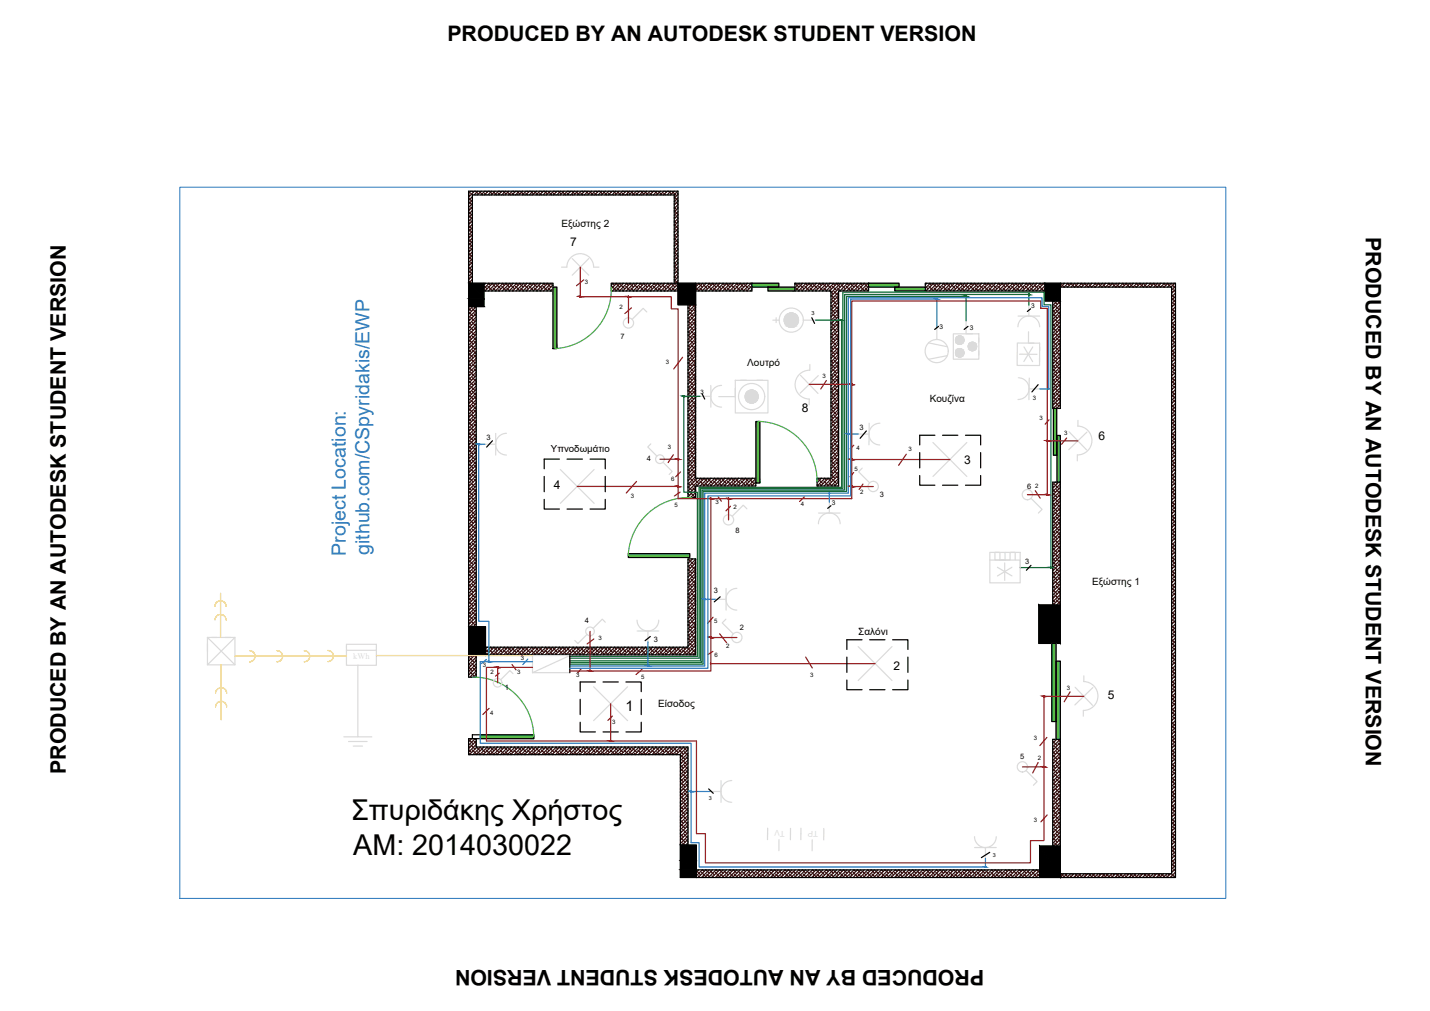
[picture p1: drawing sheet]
<svg xmlns="http://www.w3.org/2000/svg" width="297mm" height="210mm" viewBox="0 0 297 210" stroke-linecap="round" stroke-linejoin="round" font-family="sans-serif">
<defs><g id="words">
<g font-size="6">
<text x="72.9" y="170.3">Σπυριδάκης Χρήστος</text>
<text x="73.4" y="177.4">ΑΜ: 2014030022</text>
</g>
<g font-size="4.4">
<text x="92.9" y="8.5">PRODUCED BY AN AUTODESK STUDENT VERSION</text>
<text x="283.7" y="49.2" transform="rotate(90 283.7 49.2)">PRODUCED BY AN AUTODESK STUDENT VERSION</text>
<text x="13.7" y="160.7" transform="rotate(-90 13.7 160.7)">PRODUCED BY AN AUTODESK STUDENT VERSION</text>
<text x="204.4" y="201.5" transform="rotate(180 204.4 201.5)">PRODUCED BY AN AUTODESK STUDENT VERSION</text>
</g>
<g font-size="4.1" fill="#2776bb">
<text x="71.9" y="115.4" transform="rotate(-90 71.9 115.4)">Project Location:</text>
<text x="76.8" y="115.2" transform="rotate(-90 76.8 115.2)">github.com/CSpyridakis/EWP</text>
</g>
<text font-size="3" x="130" y="147.7">1</text>
<g font-size="2.5">
<text x="118.4" y="51">7</text>
<text x="166.5" y="85.5">8</text>
<text x="228.1" y="91.4">6</text>
<text x="115" y="101.5">4</text>
<text x="200.3" y="96.4">3</text>
<text x="185.6" y="139">2</text>
<text x="230.1" y="145.2">5</text>
</g>
<g font-size="2.1">
<text x="116.6" y="47">Εξώστης 2</text>
<text x="155.2" y="76">Λουτρό</text>
<text x="193.1" y="83.4">Κουζίνα</text>
<text x="226.9" y="121.5">Εξώστης 1</text>
<text x="178.3" y="131.8">Σαλόνι</text>
<text x="136.7" y="146.8">Είσοδος</text>
</g>
<text font-size="2" x="114.4" y="93.9">Υπνοδωμάτιο</text>
<g font-size="1.6">
<text x="128.9" y="70.4">7</text>
<text x="178.5" y="89.2">3</text>
<text x="101" y="91.3">3</text>
<text x="134.4" y="95.7">4</text>
<text x="213.4" y="101.5">6</text>
<text x="182.7" y="103.2">3</text>
<text x="152.8" y="110.8">8</text>
<text x="213" y="117.1">3</text>
<text x="148.3" y="123.1">3</text>
<text x="121.5" y="129.4">4</text>
<text x="153.7" y="130.8">2</text>
<text x="135.8" y="133.3">3</text>
<text x="104.8" y="143.3">1</text>
<text x="211.9" y="157.6">5</text>
</g>
<g font-size="1.4">
<text x="214.2" y="63.9">3</text>
<text x="195.1" y="68.2">3</text>
<text x="201.4" y="68.6">3</text>
<text x="172.8" y="104.8">3</text>
</g>
<g font-size="1.3">
<text x="121.5" y="59">3</text>
<text x="128.7" y="64.2">2</text>
<text x="138.3" y="75.6">3</text>
<text x="145.5" y="81.7">3</text>
<text x="170.8" y="78.5">3</text>
<text x="214.5" y="83">3</text>
<text x="216" y="87.2">3</text>
<text x="138.7" y="93.3">3</text>
<text x="177.9" y="93.3">4</text>
<text x="188.7" y="93.7">3</text>
<text x="221.1" y="90.4">3</text>
<text x="139.4" y="99.8">6</text>
<text x="177.5" y="97.8">5</text>
<text x="215" y="101.3">2</text>
<text x="131" y="103.4">3</text>
<text x="140.1" y="105.2">5</text>
<text x="148.6" y="104.7">3</text>
<text x="152.4" y="105.6">2</text>
<text x="166.4" y="105">4</text>
<text x="178.7" y="102.6">2</text>
<text x="148.4" y="129.4">5</text>
<text x="108.2" y="137.1">3</text>
<text x="124.3" y="132.9">3</text>
<text x="148.4" y="136.4">6</text>
<text x="150.8" y="134.6">2</text>
<text x="100.3" y="138.4">3</text>
<text x="101.9" y="140">2</text>
<text x="107.4" y="140">3</text>
<text x="119.7" y="140.6">3</text>
<text x="133.2" y="141">5</text>
<text x="168.3" y="140.5">3</text>
<text x="221.6" y="143.2">3</text>
<text x="101.8" y="148.5">4</text>
<text x="127.1" y="150.2">3</text>
<text x="214.7" y="153.7">3</text>
<text x="215.6" y="157.8">2</text>
<text x="214.8" y="170.7">3</text>
</g>
<text font-size="1.2" x="168.6" y="65.4">3</text>
<g font-size="1.1">
<text x="147.2" y="166.1">3</text>
<text x="206.2" y="178">3</text>
</g>
</g></defs>
<!-- layer: 0 -->
<g fill="none" stroke="#330a0a" stroke-width=".25">
<path d="M97.8 39.7l-.5 .5M98.1 39.7l.2 .2M98.5 39.7l-1.2 1.2M98.8 39.7l.6 .6M99.3 39.7l-.8 .8M99.6 39.8l.7 .7M100 39.7l-.8 .8M100.7 39.7l-.8 .8M100.9 39.7l.3 .2M101.4 39.7l-.8 .8M101.6 39.7l.6 .6M102.1 39.7l-.8 .8"/>
<path d="M102.4 39.8l.7 .7M102.8 39.7l-.7 .8M103.6 39.7l-.8 .8M103.8 39.7l.2 .2M104.3 39.7l-.8 .8M104.5 39.7l.6 .6M105 39.7l-.8 .8M105.3 39.8l.7 .7M105.7 39.7l-.8 .8M106.4 39.7l-.8 .8M106.7 39.7l.2 .2M107.1 39.7l-.8 .8"/>
<path d="M107.4 39.7l.6 .6M107.9 39.7l-.8 .8M108.2 39.8l.7 .7M108.6 39.7l-.8 .8M109.3 39.7l-.8 .8M109.5 39.7l.3 .2M110 39.7l-.8 .8M110.2 39.7l.6 .6M110.7 39.7l-.8 .8M111 39.8l.7 .7M111.4 39.7l-.8 .8M112.2 39.7l-.8 .8"/>
<path d="M112.4 39.7l.2 .2M112.9 39.7l-.8 .8M113.1 39.7l.6 .6M113.6 39.7l-.8 .8M113.9 39.8l.7 .7M114.3 39.7l-.8 .8M115 39.7l-.8 .8M115.2 39.7l.3 .2M115.7 39.7l-.8 .8M115.9 39.7l.7 .6M116.5 39.7l-.9 .8M116.7 39.8l.8 .7"/>
<path d="M117.2 39.7l-.8 .8M117.9 39.7l-.8 .8M118.1 39.7l.2 .2M118.6 39.7l-.8 .8M118.8 39.7l.6 .6M119.3 39.7l-.8 .8M119.6 39.8l.7 .7M120 39.7l-.8 .8M120.7 39.7l-.8 .8M121 39.7l.2 .2M121.4 39.7l-.7 .8M121.7 39.7l.6 .6"/>
<path d="M122.2 39.7l-.8 .8M122.5 39.8l.7 .7M122.9 39.7l-.8 .8M123.6 39.7l-.8 .8M123.8 39.7l.3 .2M124.3 39.7l-.8 .8M124.5 39.7l.7 .6M125 39.7l-.8 .8M125.3 39.8l.7 .7M125.7 39.7l-.8 .8M126.5 39.7l-.8 .8M126.7 39.7l.2 .2"/>
<path d="M127.2 39.7l-.8 .8M127.4 39.7l.6 .6M127.9 39.7l-.8 .8M128.2 39.8l.7 .7M128.6 39.7l-.8 .8M129.3 39.7l-.8 .8M129.6 39.7l.2 .2M130 39.7l-.8 .8M130.3 39.7l.6 .6M130.8 39.7l-.8 .8M131.1 39.8l.7 .7M131.5 39.7l-.8 .8"/>
<path d="M132.2 39.7l-.8 .8M132.4 39.7l.3 .2M132.9 39.7l-.8 .8M133.1 39.7l.6 .6M133.6 39.7l-.8 .8M133.9 39.8l.7 .7M134.3 39.7l-.8 .8M135.1 39.7l-.8 .8M135.3 39.7l.2 .2M135.8 39.7l-.8 .8M136 39.7l.6 .6M136.5 39.7l-.8 .8"/>
<path d="M136.8 39.8l.7 .7M137.2 39.7l-.8 .8M137.9 39.7l-.8 .8M138.1 39.7l.3 .2M138.6 39.7l-.8 .8M138.8 39.7l.7 .6M139.4 39.7l-.9 .8M139.6 39.8l.9 .8M140.1 39.7l-.8 .8M140.8 39.7l-.8 .8M97.3 58.3l.6 .5M97.3 57.6l.3 .2"/>
<path d="M97.3 55.4l.7 .6M97.3 54.7l.3 .3M97.3 52.6l.7 .6M97.3 51.8l.3 .3M97.3 49.7l.7 .6M97.3 49l.3 .2M97.3 46.8l.7 .7M97.3 46.1l.3 .3M97.3 44l.7 .6M97.3 43.3l.3 .2M97.3 41.1l.7 .6M97.3 40.4l.3 .2"/>
<path d="M97.4 56.2l.7 .7M97.4 53.3l.7 .8M97.4 50.5l.7 .7M97.4 47.6l.7 .8M97.4 44.8l.7 .7M97.4 41.9l.7 .7M97.8 57.3l.3 .3M97.8 54.4l.3 .4M97.8 51.6l.3 .3M97.8 48.7l.3 .4M97.8 45.8l.3 .4M97.8 43l.3 .3"/>
<path d="M97.8 40.1l.3 .4M98.1 58.4h.1M98.1 55.5h.1M98.1 52.6h.1M98.1 49.8h.1M98.1 46.9h.1M98.1 44.1h.1M98.1 41.2h.1M98.1 40.8l-.8 .8M98.1 41.6l-.8 .7M98.1 42.3l-.8 .8M98.1 43l-.8 .8"/>
<path d="M98.1 43.7l-.8 .8M98.1 44.4l-.8 .8M98.1 45.1l-.8 .8M98.1 45.8l-.8 .8M98.1 46.6l-.8 .8M98.1 47.3l-.8 .8M98.1 48l-.8 .8M98.1 48.7l-.8 .8M98.1 49.4l-.8 .8M98.1 50.1l-.8 .8M98.1 50.8l-.8 .9M98.1 51.6l-.8 .8"/>
<path d="M98.1 52.3l-.8 .8M98.1 53l-.8 .8M98.1 53.7l-.8 .8M98.1 54.4l-.8 .8M98.1 55.1l-.8 .9M98.1 55.9l-.8 .7M98.1 56.6l-.8 .8M98.1 57.3l-.8 .8M98.1 58l-.8 .8M98.1 58.7l-.1 .1M98.8 40.5h.1M100.5 59.3l.7 .7"/>
<path d="M100.6 40.1l.4 .4M100.7 58.8l.1 .1M100.9 58.8l-.4 .4M101.3 59.4l.9 .9M101.4 58.8l.5 .5M101.6 58.8l-1.1 1.1M101.7 40.5h.1M102.2 58.8l.7 .8M102.3 58.8l-1.6 1.6M102.4 59.8l.6 .6M103 58.8l-1.6 1.6M103.1 59.1l.9 .9"/>
<path d="M103.5 40.1l.4 .4M103.6 58.8l.1 .1M103.8 58.8l-1.6 1.6M104.2 59.4l.9 .9M104.3 58.8l.4 .5M104.5 58.8l-1.6 1.6M104.6 40.5h.1M105 58.8l.8 .8M105.2 58.8l-1.6 1.6M105.3 59.8l.6 .6M105.9 58.8l-1.6 1.6M106 59.1l.9 .9"/>
<path d="M106.4 40.1l.3 .4M106.4 58.8l.1 .1M106.6 58.8l-1.6 1.6M107.1 59.4l.9 .9M107.2 58.8l.4 .5M107.3 58.8l-1.6 1.6M107.4 40.5h.1M107.9 58.8l.8 .8M108 58.8l-1.5 1.6M108.2 59.8l.6 .6M108.8 58.8l-1.6 1.6M108.9 59.1l.9 .9"/>
<path d="M109.2 40.1l.4 .4M109.3 58.8l.1 .1M109.5 58.8l-1.6 1.6M109.9 59.4l.9 .9M110 58.8l.5 .5M110.2 58.8l-1.6 1.6M110.3 40.5h.1M110.7 58.8l.8 .8M110.9 58.8l-1.6 1.6M111 59.8l.6 .6M111.6 58.8l-1.6 1.6M111.7 59.1l.9 .9"/>
<path d="M112.1 40.1l.4 .4M112.2 58.8l.1 .1M112.3 58.8l-1.5 1.6M112.8 59.4l.9 .9M112.9 58.8l.4 .5M113.1 58.8l-1.6 1.6M113.1 40.5h.1M113.6 58.8l.8 .8M113.8 58.8l-1.6 1.6M113.9 59.8l.6 .6M114.5 58.8l-1.6 1.6M114.6 59.1l.3 .3"/>
<path d="M114.9 59.2l-1.3 1.2M114.9 59.9l-.6 .5M114.9 40.1l.4 .4M116 40.5h.1M117.8 40.1l.4 .4M118.9 40.5h.1M120.7 40.1l.3 .4M121.7 40.5h.1M123.5 40.1l.4 .4M124.6 40.5h.1M126.4 40.1l.4 .4M127.1 59.4l.9 .9"/>
<path d="M127.2 58.8l.4 .5M127.4 58.8l-.4 .4M127.5 40.5h.1M127.9 58.8l.8 .8M128.1 58.8l-1.1 1.1M128.2 59.8l.6 .6M128.8 58.8l-1.6 1.6M128.9 59.1l.9 .9M129.3 40.1l.3 .4M129.3 58.8l.1 .1M129.5 58.8l-1.6 1.6M130 59.4l.9 .9"/>
<path d="M130.1 58.8l.4 .5M130.2 58.8l-1.6 1.6M130.3 40.5h.1M130.8 58.8l.8 .8M131 58.8l-1.6 1.6M131.1 59.8l.5 .6M131.7 58.8l-1.6 1.6M131.8 59.1l.9 .9M132.1 40.1l.4 .4M132.2 58.8l.1 .1M132.4 58.8l-1.6 1.6M132.8 59.4l.9 .9"/>
<path d="M132.9 58.8l.5 .5M133.1 58.8l-1.6 1.6M133.2 40.5h.1M133.6 58.8l.8 .8M133.8 58.8l-1.6 1.6M133.9 59.8l.6 .6M134.5 58.8l-1.6 1.6M134.6 59.1l.9 .9M135 40.1l.4 .4M135.1 58.8l.1 .1M135.2 58.8l-1.5 1.6M135.7 59.4l.9 .9"/>
<path d="M135.8 58.8l.4 .5M136 58.8l-1.6 1.6M136.1 40.5h.1M136.5 58.8l.8 .8M136.7 58.8l-1.6 1.6M136.8 59.8l.6 .6M137.4 58.8l-1.6 1.6M137.5 59.1l.9 .9M137.9 40.1l.3 .4M137.9 58.8l.1 .1M138.1 58.8l-1.6 1.6M138.6 59.4l.9 .9"/>
<path d="M138.7 58.8l.4 .5M138.8 58.8l-1.6 1.6M138.9 40.5h.1M139.4 58.8l.8 .8M139.5 58.8l-1.5 1.6M139.6 59.8l.6 .6M140.1 58.1l.7 .8M140.1 57.3l.4 .5M140.1 56.6l.1 .2M140.1 55.2l.7 .8M140.1 54.5l.4 .5M140.1 53.8l.1 .1"/>
<path d="M140.1 52.3l.7 .8M140.1 51.6l.4 .5M140.1 50.9l.1 .1M140.1 49.5l.7 .8M140.1 48.8l.4 .4M140.1 48l.1 .2M140.1 46.6l.7 .8M140.1 45.9l.4 .5M140.1 45.2l.1 .1M140.1 43.7l.7 .8M140.1 43l.4 .5M140.1 42.3l.1 .1"/>
<path d="M140.1 40.9l.7 .8M140.3 59.1l.5 .5M140.3 56.2l.5 .5M140.3 53.3l.5 .6M140.3 50.5l.5 .5M140.3 47.6l.5 .5M140.3 44.8l.5 .5M140.3 41.9l.5 .5M140.7 57.3l.1 .1M140.7 54.4l.1 .2M140.7 51.6l.1 .1M140.7 48.7l.1 .1"/>
<path d="M140.7 45.8l.1 .2M140.7 43l.1 .1M140.7 40.1l.1 .1M140.8 40.3l-.7 .8M140.8 41l-.7 .9M140.8 41.8l-.7 .8M140.8 42.5l-.7 .8M140.8 43.2l-.7 .8M140.8 43.9l-.7 .8M140.8 44.6l-.7 .8M140.8 45.3l-.7 .9M140.8 46.1l-.7 .8"/>
<path d="M140.8 46.8l-.7 .8M140.8 47.5l-.7 .8M140.8 48.2l-.7 .8M140.8 48.9l-.7 .8M140.8 49.6l-.7 .8M140.8 50.4l-.7 .8M140.8 51.1l-.7 .8M140.8 51.8l-.7 .8M140.8 52.5l-.7 .8M140.8 53.2l-.7 .8M140.8 53.9l-.7 .8M140.8 54.7l-.7 .7"/>
<path d="M140.8 55.4l-.7 .8M140.8 56.1l-.7 .8M140.8 56.8l-.7 .8M140.8 57.5l-.7 .8M140.8 58.2l-2.1 2.2M140.8 59l-1.4 1.4M140.8 59.7l-.7 .7M144.5 59.7l.7 .6M144.5 59l.3 .3M144.6 58.8l-.1 .1M145.1 58.8l.8 .8M145.3 58.8l-.8 .8"/>
<path d="M145.4 59.8l.6 .6M146 58.8l-1.5 1.5M146.1 59.1l.9 .9M146.5 58.8l.1 .1M146.7 58.8l-1.6 1.6M147.1 59.4l1 .9M147.2 58.8l.5 .5M147.4 58.8l-1.6 1.6M147.9 58.8l.9 .8M148.1 58.8l-1.6 1.6M148.2 59.8l.6 .6M148.8 58.8l-1.6 1.6"/>
<path d="M148.9 59.1l.9 .9M149.4 58.8l.1 .1M149.6 58.8l-1.6 1.6M150 59.4l.9 .9M150.1 58.8l.5 .5M150.3 58.8l-1.6 1.6M150.8 58.8l.8 .8M151 58.8l-1.6 1.6M151.1 59.8l.6 .6M151.7 58.8l-1.6 1.6M151.8 59.1l.9 .9M152.2 58.8l.1 .1"/>
<path d="M152.4 58.8l-1.6 1.6M152.9 59.4l.9 .9M153 58.8l.4 .5M153.1 58.8l-1.6 1.6M153.7 58.8l.8 .8M153.9 58.8l-1.6 1.6M153.9 59.8l.7 .6M154.6 58.8l-1.6 1.6M154.7 59.1l.9 .9M155.1 58.8l.1 .1M155.3 58.8l-1.6 1.6M155.7 59.4l.5 .5"/>
<path d="M155.8 58.8l.4 .4M156 58.8l-1.6 1.6M156.2 59.4l-1.1 1M165.1 58.8l.8 .8M165.3 58.8l-.2 .2M165.4 59.8l.6 .6M166 58.8l-.9 .9M166.1 59.1l.9 .9M166.6 58.8l.1 .1M166.7 58.8l-1.6 1.6M167.2 59.4l.9 .9M167.3 58.8l.4 .5"/>
<path d="M167.4 58.8l-1.5 1.6M168 58.8l.8 .8M168.2 58.8l-1.6 1.6M168.3 59.8l.6 .6M168.9 58.8l-1.6 1.6M169 59.1l.9 .9M169.4 58.8l.1 .1M169.6 58.8l-1.6 1.6M170 59.4l.9 .9M170.2 58.8l.4 .5M170.3 58.8l-1.6 1.6M170.9 58.8l.8 .8"/>
<path d="M171 58.8l-1.6 1.6M171.1 59.8l.6 .6M171.7 58.8l-1.5 1.6M171.8 59.1l.9 .9M172.3 58.8l.1 .1M172.5 58.8l-1.6 1.6M172.9 59.4l.9 .9M173 58.8l.5 .5M173.2 58.8l-1.6 1.6M173.7 58.8l.8 .8M173.9 58.8l-1.6 1.6M174 59.8l.6 .6"/>
<path d="M174.6 58.8l-2 2M174.7 59.1l.9 .9M175.1 58.8l.1 .1M175.3 58.8l-2.7 2.7M175.8 59.4l.9 .9M175.9 58.8l.4 .5M176 58.8l-1.6 1.6M176.6 58.8l.8 .8M176.8 58.8l-1.6 1.6M176.8 59.8l.7 .6M177.5 58.8l-1.6 1.6M177.6 59.1l.9 .9"/>
<path d="M178 58.8l.1 .1M178.2 58.8l-1.6 1.6M178.6 59.4l.9 .9M178.7 58.8l.5 .5M178.9 58.8l-1.6 1.6M179.4 58.8l.8 .8M179.6 58.8l-1.6 1.6M179.7 59.8l.6 .6M180.3 58.8l-1.6 1.6M180.4 59.5l-.9 .9M192.2 59.4l.6 .6M192.3 58.8l.1 .1"/>
<path d="M192.5 58.8l-.3 .3M192.9 59.4l.9 .9M193.1 58.8l.4 .5M193.2 58.8l-1 1M193.8 58.8l.8 .8M193.9 58.8l-1.6 1.6M194 59.8l.6 .6M194.6 58.8l-1.5 1.6M194.7 59.1l.9 .9M195.2 58.8l.1 .1M195.4 58.8l-1.6 1.6M195.8 59.4l.9 .9"/>
<path d="M195.9 58.8l.5 .5M196.1 58.8l-1.6 1.6M196.6 58.8l.8 .8M196.8 58.8l-1.6 1.6M196.9 59.8l.6 .6M197.5 58.8l-1.6 1.6M197.6 59.1l.9 .9M198 58.8l.1 .1M198.2 58.8l-1.6 1.6M198.7 59.4l.9 .9M198.8 58.8l.4 .5M198.9 58.8l-1.5 1.6"/>
<path d="M199.5 58.8l.8 .8M199.7 58.8l-1.6 1.6M199.7 59.8l.7 .6M200.4 58.8l-1.6 1.6M200.5 59.1l.9 .9M200.9 58.8l.1 .1M201.1 58.8l-1.6 1.6M201.5 59.4l.9 .9M201.6 58.8l.5 .5M201.8 58.8l-1.6 1.6M202.3 58.8l.9 .8M202.5 58.8l-1.6 1.6"/>
<path d="M202.6 59.8l.6 .6M203.2 58.8l-1.6 1.6M203.3 59.1l.9 .9M203.8 58.8l.1 .1M204 58.8l-1.6 1.6M204.4 59.4l.9 .9M204.5 58.8l.4 .5M204.7 58.8l-1.6 1.6M205.2 58.8l.8 .8M205.4 58.8l-1.6 1.6M205.5 59.8l.6 .6M206.1 58.8l-1.6 1.6"/>
<path d="M206.2 59.1l.9 .9M206.6 58.8l.1 .1M206.8 58.8l-1.6 1.6M207.3 59.4l.9 .9M207.4 58.8l.4 .5M207.5 58.8l-1.6 1.6M208.1 58.8l.8 .8M208.3 58.8l-1.7 1.6M208.3 59.8l.7 .6M209 58.8l-1.6 1.6M209.1 59.1l.8 .9M209.5 58.8l.1 .1"/>
<path d="M209.7 58.8l-1.6 1.6M210.1 59.4l.9 .9M210.2 58.8l.5 .5M210.4 58.8l-1.6 1.6M210.9 58.8l.8 .8M211.1 58.8l-1.6 1.6M211.2 59.8l.6 .6M211.8 58.8l-1.6 1.6M211.9 59.1l.9 .9M212.4 58.8l.1 .1M212.5 58.8l-1.6 1.6M213 59.4l.9 .9"/>
<path d="M213.1 58.8l.4 .5M213.2 58.8l-1.5 1.6M213.8 58.8l.8 .8M214 58.8l-1.6 1.6M214.1 59.8l.6 .6M214.7 58.8l-1.6 1.6M214.8 59.1l.9 .9M215.2 58.8l.1 .1M215.4 58.8l-1.6 1.6M215.9 59.4l.8 .9M216 58.8l.4 .5M216.1 58.8l-1.6 1.6"/>
<path d="M216.7 58.8l.4 .4M216.8 58.8l-1.6 1.6M216.9 59.8l.2 .2M217.1 59.3l-1.1 1.1M220.4 58.8l-.1 .2M221 58.8v.1M221.1 58.8l-.8 .7M221.7 58.8l.4 .5M221.8 58.8l-.8 .8-.5-.5M222.4 58.8l.8 .8 .8-.8M222.6 58.8l-.8 .8-.2-.2M223.3 58.8l-.8 .8"/>
<path d="M223.4 59.1l.5 .5M223.8 58.8l.1 .1M224.4 59.4l.2 .2M224.5 58.8l.5 .5M224.7 58.8l-.8 .8M225.2 58.8l.9 .8 .8-.8M225.4 58.8l-.8 .8M226.1 58.8l-.8 .8M226.7 58.8l.1 .1M227.3 59.4l.2 .2M227.4 58.8l.4 .5M227.6 58.8l-.8 .8-.6-.5"/>
<path d="M228.1 58.8l.8 .8 .8-.8M228.3 58.8l-.8 .8M229 58.8l-.8 .8M229.5 58.8l.1 .1M230.3 58.8l.4 .5M230.4 58.8l-.8 .8-.5-.5M231 58.8l.8 .8M231.2 58.8l-.9 .8-.1-.2M231.9 58.8l-.8 .8M232.4 58.8l.1 .1M232.6 58.8l-.8 .8M233.1 58.8l.5 .5"/>
<path d="M233.3 58.8l-.8 .8-.5-.5M233.8 58.8l.8 .8M234 58.8l-.8 .8-.2-.2M234.7 58.8l-.8 .8M235.3 58.8l.1 .1M235.5 58.8l-.9 .8M236 58.8l.4 .5M236.1 58.8l-.7 .8-.6-.5M236.7 58.8l.8 .8 .8-.8M236.9 58.8l-.8 .8-.2-.2M237.6 58.8l-.8 .8M238.1 58.8l.1 .1"/>
<path d="M238.9 58.8l.4 .5M239 58.8l-.8 .8-.5-.5M239.6 58.8l.8 .8 .8-.8M239.7 58.8l-.8 .8-.1-.2M240.4 58.8l-.7 .8M241 58.8l.1 .1M241.7 58.8l.5 .5M241.9 58.8l-.8 .8-.5-.5M242.4 58.8l.8 .8 .8-.8M242.6 58.8l-.8 .8-.2-.2M243.3 58.8l-.8 .8M243.4 59.1l.8 .7"/>
<path d="M243.9 58.8v.1M244.2 59.4l-.8 .8M97.3 78.3l.7 .6M97.3 77.6l.3 .3M97.3 75.5l.7 .6M97.3 74.7l.3 .3M97.3 72.6l.7 .6M97.3 71.9l.3 .2M97.3 69.7l.7 .7M97.3 69l.3 .3M97.3 66.9l.7 .6M97.3 66.2l.3 .2"/>
<path d="M97.3 64l.7 .6M97.4 79.1l.9 .9M97.4 76.3l.9 .9M97.4 73.4l.9 .9M97.4 70.5l.9 .9M97.4 67.7l.9 .9M97.4 64.8l.9 .9M97.5 63.7l-.2 .1M97.8 77.3l.9 .9M97.8 74.5l.9 .9M97.8 71.6l.9 .9M97.8 68.8l.9 .8"/>
<path d="M97.8 65.9l.9 .9M98.1 78.4l.8 .8M98.1 75.6l.8 .7M98.1 72.7l.8 .8M98.1 69.8l.8 .8M98.1 67l.8 .8M98.1 64.1l.8 .8M98.2 63.7l-.9 .8M98.4 63.7l.3 .2M98.5 79.5l.4 .4M98.5 76.6l.4 .5M98.5 73.8l.4 .4"/>
<path d="M98.5 70.9l.4 .4M98.5 68l.4 .5M98.5 65.2l.4 .4M98.8 77.7l.1 .1M98.8 74.8l.1 .1M98.8 72l.1 .1M98.8 69.1l.1 .1M98.8 66.2l.1 .1M98.9 63.7l-1.6 1.5M98.9 64.4l-1.6 1.6M98.9 65.1l-1.6 1.6M98.9 65.8l-1.6 1.6"/>
<path d="M98.9 66.5l-1.6 1.6M98.9 67.2l-1.6 1.6M98.9 68l-1.6 1.5M98.9 68.7l-1.6 1.6M98.9 69.4l-1.6 1.6M98.9 70.1l-1.6 1.6M98.9 70.8l-1.6 1.6M98.9 71.5l-1.6 1.6M98.9 72.2l-1.6 1.6M98.9 73l-1.6 1.6M98.9 73.7l-1.6 1.6M98.9 74.4l-1.6 1.6"/>
<path d="M98.9 75.1l-1.6 1.6M98.9 75.8l-1.6 1.6M98.9 76.5l-1.6 1.6M98.9 77.2l-1.6 1.7M98.9 78l-1.6 1.6M98.9 78.7l-1.6 1.6M98.9 79.4l-1.6 1.6M100.6 60.2l.3 .2M103.5 60.2l.3 .2M106.4 60.2l.2 .2M109.2 60.2l.3 .2M112.1 60.2l.2 .2"/>
<path d="M129.3 60.2l.2 .2M132.1 60.2l.3 .2M135 60.2l.2 .2M137.9 60.2l.2 .2M140.7 60.2l.1 .1M140.8 60.4h.1M142.9 79.6l.1 .1M142.9 78.1l.9 .8M142.9 77.4l.5 .5M142.9 76.7l.1 .1M142.9 75.3l.9 .8M142.9 74.5l.5 .5"/>
<path d="M142.9 73.8l.1 .1M142.9 72.4l.9 .8M142.9 71.7l.5 .4M142.9 71l.1 .1M142.9 69.5l.9 .9M142.9 68.8l.5 .5M142.9 68.1l.1 .1M142.9 66.7l.9 .8M142.9 65.9l.5 .5M142.9 65.2l.1 .1M142.9 63.8l.9 .8M143 63.3h-.1"/>
<path d="M143.1 63.3l.3 .2M143.2 79.1l.9 .9M143.2 76.3l.9 .9M143.2 73.4l.9 .9M143.2 70.5l.9 .9M143.2 67.7l.9 .9M143.2 64.8l.9 .9M143.6 77.3l.9 .9M143.6 74.5l.9 .9M143.6 71.6l.9 .9M143.6 68.8l.9 .8M143.6 65.9l.9 .9"/>
<path d="M143.7 63.3l-.8 .7M143.8 63.3l.7 .6M143.9 78.4l.6 .6M143.9 75.6l.6 .5M143.9 72.7l.6 .6M143.9 69.8l.6 .6M143.9 67l.6 .5M143.9 64.1l.6 .6M144.3 79.5l.2 .2M144.3 76.6l.2 .2M144.3 73.8l.2 .2M144.3 70.9l.2 .2"/>
<path d="M144.3 68l.2 .2M144.3 65.2l.2 .2M144.4 63.3l-1.5 1.5M144.5 63.9l-1.6 1.6M144.5 64.6l-1.6 1.6M144.5 65.3l-1.6 1.6M144.5 66l-1.6 1.6M144.5 66.7l-1.6 1.6M144.5 67.4l-1.6 1.7M144.5 68.2l-1.6 1.6M144.5 68.9l-1.6 1.6M144.5 69.6l-1.6 1.6"/>
<path d="M144.5 70.3l-1.6 1.6M144.5 71l-1.6 1.6M144.5 71.7l-1.6 1.6M144.5 72.5l-1.6 1.5M144.5 73.2l-1.6 1.6M144.5 73.9l-1.6 1.6M144.5 74.6l-1.6 1.6M144.5 75.3l-1.6 1.6M144.5 76l-1.6 1.6M144.5 76.8l-1.6 1.5M144.5 77.5l-1.6 1.6M144.5 78.2l-1.6 1.6"/>
<path d="M144.5 78.9l-1.6 1.6M144.5 79.6l-1.6 1.6M146.4 60.2l.3 .2M149.3 60.2l.3 .2M152.2 60.2l.2 .2M155 60.2l.3 .2M156.2 60.1l-.4 .3M165.1 60.2l.1 .1M166.5 60.2l.2 .2M169.3 60.2l.3 .2M172.2 60.2l.3 .2M172.6 66.3l.5 .5"/>
<path d="M172.6 79.9l.1 .1M172.6 78.5l.9 .8M172.6 77.7l.5 .5M172.6 77l.1 .2M172.6 75.6l.9 .8M172.6 74.9l.5 .5M172.6 74.2l.1 .1M172.6 72.7l.9 .9M172.6 72l.5 .5M172.6 71.3l.1 .1M172.6 69.9l.9 .8M172.6 69.2l.5 .4"/>
<path d="M172.6 68.4l.1 .2M172.6 67l.9 .8M172.6 65.6l.1 .1M172.6 64.1l.9 .9M172.6 63.4l.5 .5M172.6 62.7l.1 .2M172.6 61.3l.9 .8M172.6 60.6l.5 .5M172.9 79.5l.9 .9M172.9 76.6l.9 .9M172.9 73.8l.9 .8M172.9 70.9l.9 .9"/>
<path d="M172.9 68l.9 .9M172.9 65.2l.9 .9M172.9 62.3l.9 .9M173.3 66.2l.9 .9M173.3 72l.9 .8-1.6 1.6M173.3 74.8l.9 .9-1.6 1.6M173.3 77.7l.9 .9-1.6 1.5M173.3 69.1l.9 .9M173.3 63.4l.9 .9M173.3 60.5l.9 .9M173.6 75.9l.6 .5-1.6 1.6M173.6 78.8l.6 .5"/>
<path d="M173.6 73l.6 .6M173.6 70.2l.6 .5M173.6 67.3l.6 .6M173.6 64.5l.6 .5M173.6 61.6l.6 .6M174 79.8l.2 .2M174 77l.2 .2M174 74.1l.2 .2M174 71.3l.2 .2M174 68.4l.2 .2M174 65.5l.2 .2M174 62.7l.2 .2"/>
<path d="M174.2 65l-1.6 1.6M174.2 65.7l-1.6 1.6M174.2 66.4l-1.6 1.6M174.2 60.7l-1.6 1.6M174.2 61.4l-1.6 1.6M174.2 62.1l-1.6 1.6M174.2 62.8l-1.6 1.6M174.2 63.5l-1.6 1.6M174.2 64.2l-1.6 1.6M174.2 67.1l-1.6 1.6M174.2 67.8l-1.6 1.6M174.2 68.5l-1.6 1.6"/>
<path d="M174.2 69.3l-1.6 1.6M174.2 70l-1.6 1.6M174.2 70.7l-1.6 1.6M174.2 71.4l-1.6 1.6M174.2 72.1l-1.6 1.6M174.2 73.5l-1.6 1.6M174.2 74.3l-1.6 1.6M174.2 75l-1.6 1.6M174.2 77.1l-1.6 1.6M174.2 77.8l-1.6 1.6M174.2 79.3l-1.6 1.6M174.2 80l-1.6 1.6"/>
<path d="M175.1 60.2l.2 .2M177.9 60.2l.3 .2M180.4 60.2l-.2 .2M192.2 60.2l.3 .2M195.1 60.2l.3 .2M198 60.2l.2 .2M200.8 60.2l.3 .2M203.7 60.2l.2 .2M206.6 60.2l.2 .2M209.4 60.2l.3 .2M212.3 60.2l.2 .2M215.1 60.2l.3 .2"/>
<path d="M217.1 60l-.4 .4M218.7 62.7l.2-.2 .7 .7M218.7 78.7l.6 .6M218.7 78l.2 .2M218.7 75.8l.6 .6M218.7 75.1l.2 .3M218.7 73l.6 .6M218.7 72.3l.2 .2M218.7 70.1l.6 .6M218.7 69.4l.2 .2M218.7 67.3l.6 .5M218.7 66.6l.2 .2"/>
<path d="M218.7 64.4l.6 .6M218.7 63.7l.2 .2M218.7 79.5l.9 .9M218.7 76.6l.9 .9M218.7 73.8l.9 .8M218.7 70.9l.9 .9M218.7 68l.9 .9M218.7 65.2l.9 .9M219.1 77.7l.9 .9M219.1 74.8l.9 .9M219.1 72l.9 .9M219.1 69.1l.9 .9"/>
<path d="M219.1 66.2l.9 .9M219.1 63.4l.9 .9M219.4 78.8l.9 .8M219.4 75.9l.9 .8M219.4 73l.9 .9M219.4 70.2l.9 .8M219.4 67.3l.9 .8M219.4 64.5l.9 .8M219.6 62.5l-.9 .9M219.8 79.8l.5 .5M219.8 77l.5 .4M219.8 74.1l.5 .5"/>
<path d="M219.8 71.3l.5 .4M219.8 68.4l.5 .5M219.8 65.5l.5 .5M219.8 62.7l.5 .4M220.1 78l.2 .2M220.1 75.2l.2 .1M220.1 72.3l.2 .1M220.1 69.5l.2 .1M220.1 66.6l.2 .1M220.1 63.7l.2 .1M220.3 62.6l-1.6 1.5M220.3 63.3l-1.6 1.6"/>
<path d="M220.3 64l-1.6 1.6M220.3 64.7l-1.6 1.6M220.3 65.4l-1.6 1.6M220.3 66.1l-1.6 1.6M220.3 66.9l-1.6 1.5M220.3 67.6l-1.6 1.6M220.3 68.3l-1.6 1.6M220.3 69l-1.6 1.6M220.3 69.7l-1.6 1.6M220.3 70.4l-1.6 1.6M220.3 71.1l-1.6 1.6M220.3 71.8l-1.6 1.7"/>
<path d="M220.3 72.6l-1.6 1.6M220.3 73.3l-1.6 1.6M220.3 74l-1.6 1.6M220.3 74.7l-1.6 1.6M220.3 75.4l-1.6 1.6M220.3 76.1l-1.6 1.7M220.3 76.9l-1.6 1.6M220.3 77.6l-1.6 1.6M220.3 78.3l-1.6 1.6M220.3 79l-1.6 1.6M220.3 79.7l-1.6 1.6M243.4 78.4l.5 .5"/>
<path d="M243.4 77.6l.2 .3M243.4 75.5l.5 .6M243.4 74.8l.2 .2M243.4 72.7l.5 .5M243.4 71.9l.2 .2M243.4 69.8l.5 .6M243.4 69.1l.2 .2M243.4 66.9l.5 .6M243.4 66.2l.2 .2M243.4 64.1l.5 .5M243.4 63.3l.2 .2M243.4 61.2l.5 .6"/>
<path d="M243.4 60.5l.2 .2M243.4 79.1l.8 .8M243.4 76.3l.8 .7M243.4 73.4l.8 .8M243.4 70.5l.8 .8M243.4 67.7l.8 .7M243.4 64.8l.8 .8M243.4 61.9l.8 .8M243.8 77.3l.4 .4M243.8 74.5l.4 .4M243.8 71.6l.4 .4M243.8 68.8l.4 .3"/>
<path d="M243.8 65.9l.4 .4M243.8 63l.4 .4M243.8 60.2l.4 .4M244.1 78.4l.1 .1M244.1 75.6h.1M244.1 72.7h.1M244.1 69.8l.1 .1M244.1 67h.1M244.1 64.1h.1M244.1 61.2l.1 .1M244.2 66.6l-.8 .8M244.2 67.3l-.8 .8"/>
<path d="M244.2 70.1l-.8 .8M244.2 76.6l-.8 .8M244.2 78l-.8 .8M244.2 78.7l-.8 .8M244.2 60.1l-.8 .8M244.2 60.8l-.8 .8M244.2 61.5l-.8 .8M244.2 62.3l-.8 .8M244.2 63l-.8 .8M244.2 63.7l-.8 .8M244.2 64.4l-.8 .8M244.2 65.1l-.8 .8"/>
<path d="M244.2 65.8l-.8 .8M244.2 68l-.8 .8M244.2 68.7l-.8 .8M244.2 69.4l-.8 .8M244.2 70.9l-.8 .8M244.2 71.6l-.8 .8M244.2 72.3l-.8 .8M244.2 73l-.8 .8M244.2 73.7l-.8 .8M244.2 74.4l-.8 .8M244.2 75.1l-.8 .8M244.2 75.9l-.8 .8"/>
<path d="M244.2 77.3l-.8 .8M244.2 79.4l-.8 .8M97.3 98.4l.7 .6M97.3 97.6l.3 .3M97.3 95.5l.7 .6M97.3 94.8l.3 .2M97.3 92.6l.7 .7M97.3 91.9l.3 .3M97.3 89.8l.7 .6M97.3 89.1l.3 .2M97.3 86.9l.7 .6M97.3 86.2l.3 .3"/>
<path d="M97.3 84.1l.7 .6M97.3 83.3l.3 .3M97.3 81.2l.7 .6M97.3 80.5l.3 .2M97.4 99.2l.9 .9M97.4 96.3l.9 .9M97.4 93.4l.9 .9M97.4 90.6l.9 .9M97.4 87.7l.9 .9M97.4 84.8l.9 1M97.4 82l.9 .9M97.8 97.4l.9 .9"/>
<path d="M97.8 94.5l.9 .9M97.8 91.7l.9 .8M97.8 88.8l.9 .9M97.8 85.9l.9 .9M97.8 83.1l.9 .9M97.8 80.2l.9 .9M98.1 98.5l.8 .7M98.1 95.6l.8 .8M98.1 92.7l.8 .8M98.1 89.9l.8 .8M98.1 87l.8 .8M98.1 84.1l.8 .8"/>
<path d="M98.1 81.3l.8 .8M98.5 99.5l.4 .5M98.5 96.7l.4 .4M98.5 93.8l.4 .4M98.5 90.9l.4 .5M98.5 88.1l.4 .4M98.5 85.2l.4 .4M98.5 82.3l.4 .5M98.8 97.7l.1 .1M98.8 94.9l.1 .1M98.8 92l.1 .1M98.8 89.1l.1 .1"/>
<path d="M98.8 86.3l.1 .1M98.8 83.4l.1 .1M98.8 80.5l.1 .1M98.9 80.1l-1.6 1.6M98.9 80.8l-1.6 1.6M98.9 81.5l-1.6 1.6M98.9 82.3l-1.6 1.5M98.9 83l-1.6 1.6M98.9 83.7l-1.6 1.6M98.9 84.4l-1.6 1.6M98.9 85.1l-1.6 1.6M98.9 85.8l-1.6 1.6"/>
<path d="M98.9 86.6l-1.6 1.5M98.9 87.3l-1.6 1.6M98.9 88l-1.6 1.6M98.9 88.7l-1.6 1.6M98.9 89.4l-1.6 1.6M98.9 90.1l-1.6 1.6M98.9 90.9l-1.6 1.5M98.9 91.6l-1.6 1.6M98.9 92.3l-1.6 1.6M98.9 93l-1.6 1.6M98.9 93.7l-1.6 1.6M98.9 94.4l-1.6 1.6"/>
<path d="M98.9 95.2l-1.6 1.5M98.9 95.9l-1.6 1.6M98.9 96.6l-1.6 1.6M98.9 97.3l-1.6 1.6M98.9 98l-1.6 1.6M98.9 98.7l-1.6 1.6M98.9 99.4l-1.6 1.6M142.9 99.6l.1 .1M142.9 98.2l.9 .8M142.9 97.4l.5 .5M142.9 96.7l.1 .1M142.9 95.3l.9 .8"/>
<path d="M142.9 94.6l.5 .4M142.9 93.9l.1 .1M142.9 92.4l.9 .9M142.9 91.7l.5 .5M142.9 91l.1 .1M142.9 89.6l.9 .8M142.9 88.8l.5 .5M142.9 88.1l.1 .2M142.9 86.7l.9 .8M142.9 86l.5 .5M142.9 85.3l.1 .1M142.9 83.8l.9 .9"/>
<path d="M142.9 83.1l.5 .5M142.9 82.4l.1 .1M142.9 81l.9 .8M142.9 80.2l.5 .5M143.2 82l.9 .9M143.2 99.2l.9 .9M143.2 96.3l.9 .9M143.2 93.4l.9 .9M143.2 90.6l.9 .9M143.2 87.7l.9 .9M143.2 84.8l.9 1M143.6 97.4l.9 .9"/>
<path d="M143.6 94.5l.9 .9M143.6 91.7l.9 .8M143.6 88.8l.9 .9M143.6 85.9l.9 .9M143.6 83.1l.9 .9M143.6 80.2l.9 .9M143.9 98.5l.6 .5M143.9 95.6l.6 .6M143.9 92.7l.6 .6M143.9 89.9l.6 .5M143.9 87l.6 .6M143.9 84.1l.6 .6"/>
<path d="M143.9 81.3l.6 .6M144.3 99.5l.9 .9M144.3 96.7l.2 .2M144.3 93.8l.2 .2M144.3 90.9l.2 .3M144.3 88.1l.2 .2M144.3 85.2l.2 .2M144.3 82.3l.2 .3M144.5 81.1l-1.6 1.5M144.5 81.8l-1.6 1.6M144.5 80.3l-1.6 1.6M144.5 82.5l-1.6 1.6"/>
<path d="M144.5 83.2l-1.6 1.6M144.5 83.9l-1.6 1.6M144.5 84.6l-1.6 1.6M144.5 85.4l-1.6 1.5M144.5 86.1l-1.6 1.6M144.5 86.8l-1.6 1.6M144.5 87.5l-1.6 1.6M144.5 88.2l-1.6 1.6M144.5 88.9l-1.6 1.6M144.5 89.6l-1.6 1.6M144.5 90.3l-1.6 1.7M144.5 91.1l-1.6 1.6"/>
<path d="M144.5 91.8l-1.6 1.6M144.5 92.5l-1.6 1.6M144.5 93.2l-1.6 1.6M144.5 93.9l-1.6 1.6M144.5 94.6l-1.6 1.7M144.5 95.4l-1.6 1.6M144.5 96.1l-1.6 1.6M144.5 96.8l-1.6 1.6M144.5 97.5l-1.6 1.6M144.5 98.2l-1.6 1.6M144.5 98.9l-1.6 1.6M144.8 99.3h.1"/>
<path d="M144.9 99.3l-2 1.9M145.4 99.9l.9 .9M145.5 99.3l.4 .4M145.6 99.3l-2.7 2.7M146.2 99.3l.8 .8M146.3 99.3l-1.6 1.6M147 99.3l-1.6 1.6M147.1 99.5l1 .9M147.7 99.3h.1M147.7 99.3l-1.6 1.6M148.2 99.9l.9 .9M148.4 99.3l.4 .4"/>
<path d="M148.4 99.3l-1.6 1.6M149.1 99.3l.7 .8M149.2 99.3l-1.6 1.6M149.9 99.3l-1.6 1.6M150 99.5l.9 .9M150.5 99.3h.1M150.6 99.3l-1.6 1.6M151.1 99.9l.9 .9M151.2 99.3l.4 .4M151.3 99.3l-1.6 1.6M151.9 99.3l.8 .8M152 99.3l-1.6 1.6"/>
<path d="M152.7 99.3l-1.6 1.6M152.9 99.5l.9 .9M153.4 99.3h.1M153.5 99.3l-1.6 1.6M153.9 99.9l.9 .9M154.1 99.3l.4 .4M154.2 99.3l-1.6 1.6M154.8 99.3l.8 .8M154.9 99.3l-1.6 1.6M155.6 99.3l-1.6 1.6M155.7 99.5l.9 .9M156.2 99.3h.1"/>
<path d="M156.3 99.3l-1.6 1.6M156.8 99.9l.2 .1M156.9 99.3l-1.5 1.6M169.7 99.9l.2 .2M169.9 99.3l-.2 .2M170 99.5l.9 .9M170.6 99.3h.1M170.6 99.3l-.9 .9M171.1 99.9l.9 .9M171.3 99.3l.4 .4M171.3 99.3l-1.6 1.6M172 99.3l.7 .8"/>
<path d="M172.1 99.3l-1.6 1.6M172.6 98.5l.9 .8M172.6 97.8l.5 .5M172.6 97.1l.1 .1M172.6 95.6l.9 .9M172.6 94.9l.5 .5M172.6 94.2l.1 .1M172.6 92.8l.9 .8M172.6 92.1l.5 .4M172.6 91.3l.1 .2M172.6 89.9l.9 .8M172.6 89.2l.5 .5"/>
<path d="M172.6 88.5l.1 .1M172.6 87l.9 .9M172.6 86.3l.5 .5M172.6 85.6l.1 .2M172.6 84.2l.9 .8M172.6 83.5l.5 .5M172.6 82.7l.1 .2M172.6 81.3l.9 .9M172.6 80.6l.5 .5M172.9 99.5l.9 .9M172.9 96.7l.9 .9M172.9 93.8l.9 .9"/>
<path d="M172.9 90.9l.9 .9M172.9 88.1l.9 .9M172.9 85.2l.9 .9M172.9 82.3l.9 .9M173.3 94.9l.9 .8-1.6 1.6M173.3 97.7l.9 .9-2.3 2.3M173.3 92l.9 .9M173.3 89.1l.9 .9M173.3 86.3l.9 .9M173.3 83.4l.9 .9M173.3 80.5l.9 1M173.6 98.8l.6 .5-1.6 1.6"/>
<path d="M173.6 95.9l.6 .6M173.6 93.1l.6 .5M173.6 90.2l.6 .6M173.6 87.4l.6 .5M173.6 84.5l.6 .6M173.6 81.6l.6 .6M174 99.9l.2 .2M174 97l.2 .2M174 94.2l.2 .2M174 91.3l.2 .2M174 88.4l.2 .2M174 85.6l.2 .2"/>
<path d="M174 82.7l.2 .2M174.2 80.7l-1.6 1.6M174.2 81.4l-1.6 1.6M174.2 82.1l-1.6 1.6M174.2 82.9l-1.6 1.5M174.2 83.6l-1.6 1.6M174.2 84.3l-1.6 1.6M174.2 85l-1.6 1.6M174.2 85.7l-1.6 1.6M174.2 86.4l-1.6 1.6M174.2 87.2l-1.6 1.5M174.2 87.9l-1.6 1.6"/>
<path d="M174.2 88.6l-1.6 1.6M174.2 89.3l-1.6 1.6M174.2 90l-1.6 1.6M174.2 90.7l-1.6 1.6M174.2 91.4l-1.6 1.6M174.2 92.2l-1.6 1.6M174.2 92.9l-1.6 1.6M174.2 93.6l-1.6 1.6M174.2 94.3l-1.6 1.6M174.2 95l-1.6 1.6M174.2 96.4l-1.6 1.7M174.2 97.2l-1.6 1.6"/>
<path d="M174.2 97.9l-3 3M218.7 84.4l.3 .4M218.7 83.7l.2 .3M218.7 81.6l.6 .6M218.7 80.9l.2 .2M218.7 82.3l.9 .9M219.1 83.4l.9 .9M219.1 80.5l.9 1M219.4 84.5l.3 .3M219.4 81.6l.9 .9M219.8 82.7l.5 .5M220.1 83.8l.2 .1"/>
<path d="M220.1 80.9l.2 .1M220.3 80.4l-1.6 1.6M220.3 81.2l-1.6 1.5M220.3 81.9l-1.6 1.6M220.3 82.6l-1.6 1.6M220.3 83.3l-1.5 1.5M220.3 84l-.8 .8M220.3 84.7l-.1 .1M243.4 98.4l.5 .6M243.4 97.7l.2 .2M243.4 95.6l.5 .5M243.4 94.8l.2 .2"/>
<path d="M243.4 92.7l.5 .6M243.4 92l.2 .2M243.4 89.8l.5 .6M243.4 89.1l.2 .2M243.4 87l.5 .5M243.4 86.2l.2 .3M243.4 84.1l.5 .6M243.4 83.4l.2 .2M243.4 81.2l.5 .6M243.4 80.5l.2 .2M243.4 99.2l.8 .7M243.4 96.3l.8 .8"/>
<path d="M243.4 93.4l.8 .8M243.4 90.6l.8 .7M243.4 87.7l.8 .8M243.4 84.8l.8 .8M243.4 82l.8 .7M243.8 97.4l.4 .4M243.8 94.5l.4 .4M243.8 91.7l.4 .4M243.8 88.8l.4 .4M243.8 85.9l.4 .4M243.8 83.1l.4 .4M243.8 80.2l.4 .4"/>
<path d="M244.1 98.5h.1M244.1 95.6h.1M244.1 92.7l.1 .1M244.1 89.9h.1M244.1 87h.1M244.1 84.1l.1 .1M244.1 81.3h.1M244.2 80.9l-.8 .8M244.2 81.6l-.8 .8M244.2 82.3l-.8 .8M244.2 84.4l-.8 .8M244.2 85.2l-.8 .8"/>
<path d="M244.2 86.6l-.8 .8M244.2 88l-.8 .8M244.2 88.7l-.8 .8M244.2 89.5l-.8 .8M244.2 90.2l-.8 .8M244.2 92.3l-.8 .8M244.2 93l-.8 .8M244.2 93.8l-.8 .8M244.2 95.9l-.8 .8M244.2 96.6l-.8 .8M244.2 97.3l-.8 .8M244.2 98.1l-.8 .8"/>
<path d="M244.2 80.2l-.8 .7M244.2 83l-.8 .8M244.2 83.7l-.8 .8M244.2 85.9l-.8 .8M244.2 87.3l-.8 .8M244.2 90.9l-.8 .8M244.2 91.6l-.8 .8M244.2 94.5l-.8 .8M244.2 95.2l-.8 .8M244.2 98.8l-.8 .8M244.2 99.5l-.8 .8M97.3 118.4l.7 .6"/>
<path d="M97.3 117.7l.3 .2M97.3 115.6l.7 .6M97.3 114.8l.3 .3M97.3 112.7l.7 .6M97.3 112l.3 .2M97.3 109.8l.7 .6M97.3 109.1l.3 .3M97.3 107l.7 .6M97.3 106.2l.3 .3M97.3 104.1l.7 .6M97.3 103.4l.3 .2M97.3 101.2l.7 .6"/>
<path d="M97.3 100.5l.3 .3M97.4 119.2l.9 .9M97.4 116.3l.9 .9M97.4 113.5l.9 .9M97.4 110.6l.9 .9M97.4 107.7l.9 1M97.4 104.9l.9 .9M97.4 102l.9 .9M97.8 117.4l.9 .9M97.8 114.6l.9 .9M97.8 111.7l.9 .9M97.8 108.8l.9 .9"/>
<path d="M97.8 106l.9 .9M97.8 103.1l.9 .9M97.8 100.2l.9 .9M98.1 118.5l.8 .8M98.1 115.6l.8 .8M98.1 112.8l.8 .8M98.1 109.9l.8 .8M98.1 107l.8 .8M98.1 104.2l.8 .8M98.1 101.3l.8 .8M98.5 119.6l.4 .4M98.5 116.7l.4 .4"/>
<path d="M98.5 113.8l.4 .5M98.5 111l.4 .4M98.5 108.1l.4 .4M98.5 105.2l.4 .5M98.5 102.4l.4 .4M98.8 117.8l.1 .1M98.8 114.9l.1 .1M98.8 112l.1 .1M98.8 109.2l.1 .1M98.8 106.3l.1 .1M98.8 103.5h.1M98.8 100.6l.1 .1"/>
<path d="M98.9 100.2l-1.6 1.6M98.9 100.9l-1.6 1.6M98.9 101.6l-1.6 1.6M98.9 102.3l-1.6 1.6M98.9 103l-1.6 1.6M98.9 103.7l-1.6 1.6M98.9 104.4l-1.6 1.7M98.9 105.2l-1.6 1.6M98.9 105.9l-1.6 1.6M98.9 106.6l-1.6 1.6M98.9 107.3l-1.6 1.6M98.9 108l-1.6 1.6"/>
<path d="M98.9 108.7l-1.6 1.6M98.9 109.5l-1.6 1.5M98.9 110.2l-1.6 1.6M98.9 110.9l-1.6 1.6M98.9 111.6l-1.6 1.6M98.9 112.3l-1.6 1.6M98.9 113l-1.6 1.6M98.9 113.8l-1.6 1.5M98.9 114.5l-1.6 1.6M98.9 115.2l-1.6 1.6M98.9 115.9l-1.6 1.6M98.9 116.6l-1.6 1.6"/>
<path d="M98.9 117.3l-1.6 1.6M98.9 118.1l-1.6 1.5M98.9 118.8l-1.6 1.6M98.9 119.5l-1.6 1.6M142.9 119.6l.1 .1M142.9 118.2l.9 .8M142.9 117.5l.5 .4M142.9 116.8l.1 .1M142.9 101l.9 .8M142.9 100.3l.5 .5M142.9 103.2l.1 .1M142.9 102.5l.3 .3"/>
<path d="M143.1 116l-.2 .3M143.1 102.2l-.2 .2M143.2 119.2l.9 .9M143.2 116.3l.9 .9M143.4 102.3l.9 .9M143.6 117.4l.9 .9M143.6 100.2l.9 .9M143.6 116l.2 .2M143.9 116l-1 1M143.9 102.2l-1 1M143.9 118.5l.6 .6M143.9 101.3l.6 .6"/>
<path d="M144.3 119.6l.2 .2M144.3 116.7l.2 .2M144.3 116l.2 .2M144.5 101.1l-1.1 1.1-.2-.2M144.5 101.8l-.4 .4M144.5 116.1l-1.6 1.6M144.5 116.8l-1.6 1.6M144.5 117.5l-1.6 1.7M144.5 118.3l-1.6 1.6M144.5 119l-1.6 1.6M144.5 119.7l-1.6 1.6M144.5 102.3l-1 1"/>
<path d="M144.5 103l-.3 .3M144.5 102.6v.1M144.6 100.6l.3 .3M146.4 100.2l.7 .7M147.5 100.6l.3 .3M149.3 100.2l.7 .7M150.4 100.6l.3 .3M152.2 100.2l.6 .7M153.2 100.6l.3 .3M155 100.2l.7 .7M156.1 100.6l.3 .3M157 100.1l-.9 .8"/>
<path d="M157 100.8l-.1 .1M169.7 100.6l.3 .3M170.4 100.6l.3 .3M172.2 100.2l.7 .7M173.3 100.6l.3 .3M174.2 100l-.9 .9M174.2 100.7l-.2 .2M218.7 118.8l.6 .6M218.7 118.1l.2 .2M218.7 115.9l.6 .6M218.7 115.2l.2 .3M218.7 113.1l.6 .6"/>
<path d="M218.7 112.4l.2 .2M218.7 110.2l.6 .6M218.7 109.5l.2 .2M218.7 107.3l.6 .6M218.7 106.6l.2 .3M218.7 104.5l.6 .6M218.7 103.8l.2 .2M218.7 101.6l.6 .6M218.7 100.9l.2 .2M218.7 119.6l.9 .9M218.7 116.7l.9 .9M218.7 113.8l.9 .9"/>
<path d="M218.7 111l.9 .9M218.7 108.1l.9 .9M218.7 105.2l.9 .9M218.7 102.4l.9 .9M219.1 117.8l.9 .9M219.1 114.9l.9 .9M219.1 112l.9 1M219.1 109.2l.9 .9M219.1 106.3l.9 .9M219.1 103.5l.9 .9M219.1 100.6l.9 .9M219.2 100.1l-.5 .6"/>
<path d="M219.3 100.1l.3 .3M219.4 118.9l.9 .8M219.4 116l.9 .8M219.4 113.1l.9 .8M219.4 110.3l.9 .8M219.4 107.4l.9 .8M219.4 104.5l.9 .9M219.4 101.7l.9 .8M219.8 119.9l.5 .5M219.8 117.1l.5 .4M219.8 114.2l.5 .5M219.8 111.3l.5 .5"/>
<path d="M219.8 108.5l.5 .4M219.8 105.6l.5 .5M219.8 102.8l.5 .4M219.9 100.1l-1.2 1.3M220 100.1l.3 .3M220.1 118.1l.2 .1M220.1 115.3l.2 .1M220.1 112.4l.2 .1M220.1 109.5l.2 .2M220.1 106.7l.2 .1M220.1 103.8l.2 .1M220.1 101l.2 .1"/>
<path d="M220.3 100.5l-1.6 1.6M220.3 101.2l-1.6 1.6M220.3 101.9l-1.6 1.6M220.3 102.6l-1.6 1.6M220.3 103.3l-1.6 1.7M220.3 104.1l-1.6 1.5M220.3 104.8l-1.6 1.6M220.3 105.5l-1.6 1.6M220.3 106.2l-1.6 1.6M220.3 106.9l-1.6 1.6M220.3 107.6l-1.6 1.6M220.3 108.4l-1.6 1.5"/>
<path d="M220.3 109.1l-1.6 1.6M220.3 109.8l-1.6 1.6M220.3 110.5l-1.6 1.6M220.3 111.2l-1.6 1.6M220.3 111.9l-1.6 1.6M220.3 112.7l-1.6 1.5M220.3 113.4l-1.6 1.6M220.3 114.1l-1.6 1.6M220.3 114.8l-1.6 1.6M220.3 115.5l-1.6 1.6M220.3 116.2l-1.6 1.6M220.3 117l-1.6 1.5"/>
<path d="M220.3 117.7l-1.6 1.6M220.3 118.4l-1.6 1.6M220.3 119.1l-1.6 1.6M220.3 119.8l-1.6 1.6M243.4 118.5l.5 .5M243.4 117.7l.2 .2M243.4 115.6l.5 .6M243.4 114.9l.2 .2M243.4 112.7l.5 .6M243.4 112l.2 .2M243.4 109.9l.5 .5M243.4 109.1l.2 .3"/>
<path d="M243.4 107l.5 .6M243.4 106.3l.2 .2M243.4 104.1l.5 .6M243.4 103.4l.2 .2M243.4 101.3l.5 .5M243.4 100.5l.2 .3M243.4 104.9l.8 .7M243.4 119.2l.8 .8M243.4 116.3l.8 .8M243.4 113.5l.8 .7M243.4 110.6l.8 .8M243.4 107.7l.8 .8"/>
<path d="M243.4 102l.8 .8M243.8 117.4l.4 .4M243.8 114.6l.4 .4M243.8 111.7l.4 .4M243.8 108.8l.4 .4M243.8 106l.4 .4M243.8 103.1l.4 .4M243.8 100.2l.4 .4M244.1 118.5h.1M244.1 115.6l.1 .1M244.1 112.8h.1M244.1 109.9h.1"/>
<path d="M244.1 107l.1 .1M244.1 104.2h.1M244.1 101.3l.1 .1M244.2 100.2l-.8 .8M244.2 100.9l-.8 .8M244.2 101.6l-.8 .8M244.2 103.8l-.8 .8M244.2 105.9l-.8 .8M244.2 108.8l-.8 .8M244.2 109.5l-.8 .8M244.2 111.6l-.8 .8M244.2 112.4l-.8 .8"/>
<path d="M244.2 113.1l-.8 .8M244.2 115.2l-.8 .8M244.2 119.5l-.8 .8M244.2 102.3l-.8 .8M244.2 103.1l-.8 .8M244.2 104.5l-.8 .8M244.2 105.2l-.8 .8M244.2 106.6l-.8 .8M244.2 107.3l-.8 .8M244.2 108.1l-.8 .8M244.2 110.2l-.8 .8M244.2 110.9l-.8 .8"/>
<path d="M244.2 113.8l-.8 .8M244.2 114.5l-.8 .8M244.2 115.9l-.8 .8M244.2 116.7l-.8 .8M244.2 117.4l-.8 .8M244.2 118.1l-.8 .8M244.2 118.8l-.8 .8M97.3 139.9l.1 .1M97.3 129.1l.3 .3M97.3 127l.7 .6M97.3 126.3l.3 .2M97.3 124.1l.7 .7"/>
<path d="M97.3 123.4l.3 .3M97.3 121.3l.7 .6M97.3 120.6l.3 .2M97.3 138.5l.8 .8M97.3 137.8l.5 .4M97.3 137.1l.1 .1M97.4 127.8l.9 .9M97.4 124.9l.9 .9M97.4 122.1l.9 .9M97.6 139.5l.9 .9M97.6 136.6l.9 .9M97.8 128.9l.9 .9"/>
<path d="M97.8 126l.9 .9M97.8 123.1l.9 .9M97.8 120.3l.9 .9M98 137.7l.9 .9M98.1 127.1l.8 .8M98.1 124.2l.8 .8M98.1 121.4l.8 .8M98.1 136.5l-.3-.4-.5 .5M98.3 138.8l.6 .6M98.5 128.2l.4 .4M98.5 125.3l.4 .4M98.5 122.4l.4 .5"/>
<path d="M98.7 139.9l.2 .2M98.7 137l.2 .2M98.8 129.2l.1 .1M98.8 126.4h.1M98.8 123.5l.1 .1M98.8 120.6l.1 .1M98.9 120.2l-1.6 1.6M98.9 120.9l-1.6 1.6M98.9 121.6l-1.6 1.6M98.9 122.4l-1.6 1.5M98.9 123.1l-1.6 1.6M98.9 123.8l-1.6 1.6"/>
<path d="M98.9 124.5l-1.6 1.6M98.9 125.2l-1.6 1.6M98.9 125.9l-1.6 1.6M98.9 126.6l-1.6 1.6M98.9 127.3l-1.6 1.7M98.9 128.1l-1.6 1.6M98.9 128.8l-1.3 1.3-.3-.2M98.9 129.5l-.6 .6-.2-.2M98.9 136.5l-.4-.4-1.2 1.2M98.9 136.4l-1.6 1.6M98.9 137.1l-1.6 1.6M98.9 137.8l-1.6 1.6"/>
<path d="M98.9 138.5l-1.6 1.7M98.9 139.3l-1.3 1.3M98.9 140l-.6 .6M100.9 134.8l.6 .7M101 135.7l.3 .3M101.1 134.4h.1M101.2 134.4l-.3 .3M101.7 134.9l.9 1M101.8 134.4l.4 .4M101.9 134.4l-1 1M102.6 134.4l.7 .7M102.6 134.4l-1.6 1.6"/>
<path d="M102.8 135.3l.6 .7M103.3 134.4l-1.5 1.6M103.5 134.6l.9 .9M103.9 135.7l.3 .3M104 134.4h.1M104.1 134.4l-1.6 1.6M104.6 134.9l.9 1M104.7 134.4l.4 .4M104.8 134.4l-1.6 1.6M105.4 134.4l.8 .7M105.5 134.4l-1.6 1.6M105.6 135.3l.7 .7"/>
<path d="M106.2 134.4l-1.6 1.6M106.4 134.6l.8 .9M106.7 135.7l.3 .3M106.9 134.4h.1M106.9 134.4l-1.6 1.6M107.4 134.9l.9 1M107.6 134.4l.4 .4M107.6 134.4l-1.5 1.6M108.3 134.4l.7 .7M108.4 134.4l-1.6 1.6M108.5 135.3l.7 .7M109.1 134.4l-1.6 1.6"/>
<path d="M109.2 134.6l.9 .9M109.6 135.7l.3 .3M109.7 134.4l-1.5 1.6M110.3 134.9l.9 1M110.4 134.4l.4 .4M110.5 134.4l-1.6 1.6M111.1 134.4l.8 .7M111.2 134.4l-1.6 1.6M111.4 135.3l.6 .7M111.9 134.4l-1.5 1.6M112.1 134.6l.9 .9M112.4 135.7l.3 .3"/>
<path d="M112.6 134.4h.1M112.7 134.4l-1.6 1.6M113.1 134.9l.9 1M113.3 134.4l.4 .4M113.4 134.4l-1.6 1.6M114 134.4l.8 .7M114.1 134.4l-1.6 1.6M114.2 135.3l.7 .7M114.8 134.4l-1.6 1.6M114.9 134.6l.9 .9M115.3 135.7l.3 .3M115.4 134.4h.1"/>
<path d="M115.5 134.4l-1.6 1.6M116 134.9l.9 1M116.2 134.4l.4 .4M116.2 134.4l-1.6 1.6M116.9 134.4l.7 .7M117 134.4l-1.6 1.6M117.1 135.3l.6 .7M117.7 134.4l-1.6 1.6M117.8 134.6l.9 .9M118.2 135.7l.3 .3M118.3 134.4h.1M118.4 134.4l-1.6 1.6"/>
<path d="M118.9 134.9l.9 1M119 134.4l.4 .4M119.1 134.4l-1.6 1.6M119.7 134.4l.8 .7M119.8 134.4l-1.6 1.6M119.9 135.3l.7 .7M120.5 134.4l-1.6 1.6M120.7 134.6l.9 .9M121 135.7l.3 .3M121.2 134.4h.1M121.2 134.4l-1.6 1.6M121.7 134.9l.9 1"/>
<path d="M121.9 134.4l.4 .4M122 134.4l-1.6 1.6M122.6 134.4l.8 .7M122.7 134.4l-1.6 1.6M122.8 135.3l.7 .7M123.4 134.4l-1.6 1.6M123.5 134.6l.9 .9M123.9 135.7l.3 .3M124 134.4h.1M124.1 134.4l-1.6 1.6M124.6 134.9l.9 1M124.7 134.4l.5 .4"/>
<path d="M124.8 134.4l-1.6 1.6M125.5 134.4l.7 .7M125.5 134.4l-1.6 1.6M125.7 135.3l.6 .7M126.3 134.4l-1.6 1.6M126.4 134.6l.9 .9M126.8 135.7l.3 .3M126.9 134.4h.1M127 134.4l-1.6 1.6M127.5 134.9l.9 1M127.6 134.4l.4 .4M127.7 134.4l-1.6 1.6"/>
<path d="M128.3 134.4l.8 .7M128.4 134.4l-1.6 1.6M128.5 135.3l.7 .7M129.1 134.4l-1.6 1.6M129.3 134.6l.8 .9M129.6 135.7l.3 .3M129.7 134.4h.1M129.8 134.4l-1.6 1.6M130.3 134.9l.9 1M130.5 134.4l.4 .4M130.5 134.4l-1.5 1.6M131.2 134.4l.7 .7"/>
<path d="M131.3 134.4l-1.6 1.6M131.4 135.3l.7 .7M132 134.4l-1.6 1.6M132.1 134.6l.9 .9M132.5 135.7l.3 .3M132.6 134.4l-1.5 1.6M133.2 134.9l.9 1M133.3 134.4l.4 .4M133.4 134.4l-1.6 1.6M134 134.4l.8 .7M134.1 134.4l-1.6 1.6M134.3 135.3l.6 .7"/>
<path d="M134.8 134.4l-1.5 1.6M135 134.6l.9 .9M135.3 135.7l.4 .3M135.5 134.4h.1M135.6 134.4l-1.6 1.6M136.1 134.9l.8 1M136.2 134.4l.4 .4M136.3 134.4l-1.6 1.6M136.9 134.4l.8 .7M137 134.4l-1.6 1.6M137.1 135.3l.7 .7M137.7 134.4l-1.6 1.6"/>
<path d="M137.9 134.6l.8 .9M138.2 135.7l.3 .3M138.3 134.4h.1M138.4 134.4l-1.6 1.6M138.9 134.9l.9 1M139.1 134.4l.4 .4M139.1 134.4l-1.6 1.6M139.8 134.4l.7 .7M139.9 134.4l-1.6 1.6M140 135.3l.6 .7M140.6 134.4l-1.6 1.6M140.7 134.6l.9 .9"/>
<path d="M141.1 135.7l.3 .3M141.2 134.4h.1M141.3 134.4l-1.6 1.6M141.8 134.9l.9 1M141.9 134.4l.4 .4M142 134.4l-1.6 1.6M142.6 134.4l.8 .7M142.7 134.4l-1.6 1.6M142.8 135.3l.7 .7M142.9 133.9l.1 .2M142.9 132.5l.9 .8M142.9 131.8l.5 .5"/>
<path d="M142.9 131.1l.1 .1M142.9 129.7l.9 .8M142.9 128.9l.5 .5M142.9 128.2l.1 .1M142.9 126.8l.9 .8M142.9 126.1l.5 .4M142.9 125.4l.1 .1M142.9 123.9l.9 .9M142.9 123.2l.5 .5M142.9 122.5l.1 .1M142.9 121.1l.9 .8M142.9 120.3l.5 .5"/>
<path d="M143.2 133.5l.9 .9M143.2 130.6l.9 1M143.2 127.8l.9 .9M143.2 124.9l.9 .9M143.2 122.1l.9 .9M143.6 134.6l.9 .9M143.6 131.7l.9 .9M143.6 128.9l.9 .9M143.6 126l.9 .9M143.6 123.1l.9 .9M143.6 120.3l.9 .9M143.9 135.7l.3 .3"/>
<path d="M143.9 132.8l.6 .6M143.9 129.9l.6 .6M143.9 127.1l.6 .6M143.9 124.2l.6 .6M143.9 121.4l.6 .5M144.3 133.9l.2 .2M144.3 131l.2 .2M144.3 128.2l.2 .2M144.3 125.3l.2 .2M144.3 122.4l.2 .2M144.5 120.4l-1.6 1.6M144.5 121.1l-1.6 1.6"/>
<path d="M144.5 121.8l-1.6 1.7M144.5 122.6l-1.6 1.5M144.5 123.3l-1.6 1.6M144.5 124l-1.6 1.6M144.5 124.7l-1.6 1.6M144.5 125.4l-1.6 1.6M144.5 126.1l-1.6 1.6M144.5 126.9l-1.6 1.5M144.5 127.6l-1.6 1.6M144.5 128.3l-1.6 1.6M144.5 129l-1.6 1.6M144.5 129.7l-1.6 1.6"/>
<path d="M144.5 130.4l-1.6 1.6M144.5 131.2l-1.6 1.5M144.5 131.9l-1.6 1.6M144.5 132.6l-1.6 1.6M144.5 133.3l-2.7 2.7M144.5 134l-1.9 2M144.5 134.7l-1.2 1.3M144.5 135.5l-.5 .5M218.7 124.5l.6 .6M218.7 123.8l.2 .2M218.7 121.7l.6 .5M218.7 120.9l.2 .3"/>
<path d="M218.7 125.3l.3 .3M218.7 122.4l.9 .9M219.1 123.5l.9 .9M219.1 120.6l.9 .9M219.4 124.6l.9 .8M219.4 121.7l.9 .8M219.8 122.8l.5 .5M220.1 123.9l.2 .1M220.1 121l.2 .1M220.3 120.5l-1.6 1.6M220.3 121.2l-1.6 1.6M220.3 122l-1.6 1.6"/>
<path d="M220.3 122.7l-1.6 1.6M220.3 123.4l-1.6 1.6M220.3 124.1l-1.5 1.5M220.3 124.8l-.8 .8M220.3 125.5l-.1 .1M243.4 126.3l.2 .2M243.4 138.5l.5 .6M243.4 137.8l.2 .2M243.4 135.6l.5 .6M243.4 134.9l.2 .2M243.4 132.8l.5 .5M243.4 132l.2 .3"/>
<path d="M243.4 129.9l.5 .6M243.4 129.2l.2 .2M243.4 127l.5 .6M243.4 124.2l.5 .6M243.4 123.5l.2 .2M243.4 121.3l.5 .6M243.4 120.6l.2 .2M243.4 139.2l.8 .8M243.4 136.4l.8 .7M243.4 133.5l.8 .8M243.4 130.6l.8 .8M243.4 127.8l.8 .8"/>
<path d="M243.4 124.9l.8 .8M243.4 122.1l.8 .7M243.8 134.6l.4 .4M243.8 137.5l.4 .4M243.8 131.7l.4 .4M243.8 128.9l.4 .4M243.8 126l.4 .4M243.8 123.1l.4 .4M243.8 120.3l.4 .4M244.1 138.5l.1 .1M244.1 127.1h.1M244.1 135.7h.1"/>
<path d="M244.1 132.8h.1M244.1 129.9l.1 .1M244.1 124.2l.1 .1M244.1 121.4h.1M244.2 120.2l-.8 .8M244.2 121l-.8 .8M244.2 123.1l-.8 .8M244.2 123.8l-.8 .8M244.2 126.7l-.8 .8M244.2 128.1l-.8 .8M244.2 128.8l-.8 .8M244.2 131l-.8 .8"/>
<path d="M244.2 131.7l-.8 .8M244.2 132.4l-.8 .8M244.2 134.5l-.8 .8M244.2 135.3l-.8 .8M244.2 136l-.8 .8M244.2 136.7l-.8 .8M244.2 139.6l-.8 .8M244.2 121.7l-.8 .8M244.2 122.4l-.8 .8M244.2 124.5l-.8 .8M244.2 125.3l-.8 .8M244.2 126l-.8 .8"/>
<path d="M244.2 127.4l-.8 .8M244.2 129.5l-.8 .8M244.2 130.3l-.8 .7M244.2 133.1l-.8 .8M244.2 133.8l-.8 .8M244.2 137.4l-.8 .8M244.2 138.1l-.8 .8M244.2 138.8l-.8 .8M97.3 155.6l.7 .6M97.3 154.9l.3 .3M97.4 156.4l.3 .3M97.4 153.6l.9 .9"/>
<path d="M97.8 154.6l.9 .9M97.9 153.4h.1M98 153.4l-.7 .6M98 140.6h.1M98.1 155.7l.9 .9M98.5 153.9l.4 .5M98.6 153.4l.3 .2M98.7 153.4l-1.4 1.3M98.8 155l.9 .9M98.9 153.8l-1.6 1.6M98.9 154.5l-1.6 1.7M99.1 155.1l-1.6 1.6"/>
<path d="M99.2 156.1l.6 .6M99.8 155.1l-1.6 1.6M99.9 155.3l.9 .9M100.3 156.4l.2 .3M100.4 155.1v.1M100.5 155.1l-1.6 1.6M101 155.7l.9 .9M101.1 155.1l.4 .4M101.2 155.1l-1.6 1.6M101.8 155.1l.8 .8M102 155.1l-1.6 1.6M102.1 156.1l.6 .6"/>
<path d="M102.7 155.1l-1.6 1.6M102.8 155.3l.9 .9M103.1 156.4l.3 .3M103.2 155.1l.1 .1M103.4 155.1l-1.6 1.6M103.9 155.7l.8 .9M104 155.1l.4 .4M104.1 155.1l-1.6 1.6M104.7 155.1l.8 .8M104.8 155.1l-1.6 1.6M104.9 156.1l.7 .6M105.5 155.1l-1.6 1.6"/>
<path d="M105.6 155.3l.9 .9M106 156.4l.3 .3M106.1 155.1l.1 .1M106.2 155.1l-1.5 1.6M106.7 155.7l.9 .9M106.8 155.1l.4 .4M107 155.1l-1.6 1.6M107.5 155.1l.8 .8M107.7 155.1l-1.6 1.6M107.8 156.1l.6 .6M108.4 155.1l-1.6 1.6M108.5 155.3l.9 .9"/>
<path d="M108.9 156.4l.2 .3M109 155.1v.1M109.1 155.1l-1.6 1.6M109.6 155.7l.9 .9M109.7 155.1l.4 .4M109.8 155.1l-1.6 1.6M110.4 155.1l.8 .8M110.5 155.1l-1.5 1.6M110.7 156.1l.6 .6M111.3 155.1l-1.6 1.6M111.4 155.3l.9 .9M111.7 156.4l.3 .3"/>
<path d="M111.8 155.1l.1 .1M112 155.1l-1.6 1.6M112.4 155.7l.9 .9M112.5 155.1l.5 .4M112.7 155.1l-1.6 1.6M113.3 155.1l.7 .8M113.4 155.1l-1.6 1.6M113.5 156.1l.6 .6M114.1 155.1l-1.6 1.6M114.2 155.3l.9 .9M114.6 156.4l.3 .3M114.7 155.1l.1 .1"/>
<path d="M114.8 155.1l-1.6 1.6M115.3 155.7l.9 .9M115.4 155.1l.4 .4M115.6 155.1l-1.6 1.6M116.1 155.1l.8 .8M116.3 155.1l-1.6 1.6M116.4 156.1l.6 .6M117 155.1l-1.6 1.6M117.1 155.3l.9 .9M117.4 156.4l.3 .3M117.6 155.1v.1M117.7 155.1l-1.6 1.6"/>
<path d="M118.2 155.7l.9 .9M118.3 155.1l.4 .4M118.4 155.1l-1.6 1.6M119 155.1l.8 .8M119.1 155.1l-1.6 1.6M119.2 156.1l.7 .6M119.8 155.1l-1.5 1.6M119.9 155.3l1 .9M120.3 156.4l.3 .3M120.4 155.1l.1 .1M120.6 155.1l-1.6 1.6M121 155.7l.9 .9"/>
<path d="M121.1 155.1l.5 .4M121.3 155.1l-1.6 1.6M121.8 155.1l.8 .8M122 155.1l-1.6 1.6M122.1 156.1l.6 .6M122.7 155.1l-1.6 1.6M122.8 155.3l.9 .9M123.2 156.4l.2 .3M123.3 155.1l.1 .1M123.4 155.1l-1.6 1.6M123.9 155.7l.9 .9M124 155.1l.4 .4"/>
<path d="M124.1 155.1l-1.6 1.6M124.7 155.1l.8 .8M124.9 155.1l-1.6 1.6M125 156.1l.6 .6M125.6 155.1l-1.6 1.6M125.7 155.3l.9 .9M126 156.4l.3 .3M126.1 155.1l.1 .1M126.3 155.1l-1.6 1.6M126.8 155.7l.8 .9M126.9 155.1l.4 .4M127 155.1l-1.6 1.6"/>
<path d="M127.6 155.1l.8 .8M127.7 155.1l-1.6 1.6M127.8 156.1l.7 .6M128.4 155.1l-1.6 1.6M128.5 155.3l.9 .9M128.9 156.4l.3 .3M129 155.1l.1 .1M129.2 155.1l-1.6 1.6M129.6 155.7l.9 .9M129.7 155.1l.4 .4M129.9 155.1l-1.6 1.6M130.4 155.1l.8 .8"/>
<path d="M130.6 155.1l-1.6 1.6M130.7 156.1l.6 .6M131.3 155.1l-1.6 1.6M131.4 155.3l.9 .9M131.8 156.4l.2 .3M131.9 155.1v.1M132 155.1l-1.6 1.6M132.5 155.7l.9 .9M132.6 155.1l.4 .4M132.7 155.1l-1.6 1.6M133.3 155.1l.8 .8M133.4 155.1l-1.5 1.6"/>
<path d="M133.6 156.1l.6 .6M134.2 155.1l-1.6 1.6M134.3 155.3l.9 .9M134.6 156.4l.3 .3M134.7 155.1l.1 .1M134.9 155.1l-1.6 1.6M135.3 155.7l.9 .9M135.4 155.1l.5 .4M135.6 155.1l-1.6 1.6M136.2 155.1l.7 .8M136.3 155.1l-1.6 1.6M136.4 156.1l.6 .6"/>
<path d="M137 155.1l-1.6 1.6M137.1 155.3l.9 .9M137.5 156.4l.2 .3M137.6 155.1l.1 .1M137.7 155.1l-1.6 1.6M138.2 155.7l.9 .9M138.3 155.1l.4 .4M138.5 155.1l-1.6 1.6M139 155.1l.8 .8M139.2 155.1l-1.6 1.6M139.3 156.1l.6 .6M139.9 155.1l-1.6 1.6"/>
<path d="M140 155.3l.9 .9M140.3 156.4l.3 .3M140.5 155.1v.1M140.6 155.1l-1.6 1.6M141.1 155.7l.9 .9M141.2 155.1l.4 .4M141.3 155.1l-1.6 1.6M141.3 158.8l.7 .7M141.3 158.1l.3 .3M141.4 159.6l.9 .9M141.4 156.8l.9 .9M141.8 157.8l.9 1"/>
<path d="M141.9 155.1l.8 .8M142 155.1l-1.6 1.6M142.1 158.9l.8 .8M142.1 156.1l.8 .8M142.5 157.1l.4 .5M142.7 155.1l-1.5 1.6M142.8 158.2l.1 .1M142.8 155.3l.1 .1M142.9 155.6l-1.6 1.7M142.9 156.4l-1.6 1.6M142.9 157.1l-1.6 1.6M142.9 157.8l-1.6 1.6"/>
<path d="M142.9 158.5l-1.6 1.6M142.9 159.2l-1.6 1.6M142.9 159.9l-1.6 1.6M218.7 158.9l.6 .6M218.7 158.2l.2 .2M218.7 156l.6 .6M218.7 155.3l.2 .2M218.7 159.6l.9 .9M218.7 156.8l.9 .9M218.7 153.9l.9 .9M218.8 153.5l-.1 .1M219 153.5l.3 .2"/>
<path d="M219.1 157.8l.9 1M219.1 155l.9 .9M219.4 158.9l.9 .9M219.4 156.1l.9 .8M219.5 153.5l-.8 .8M219.7 153.5l.6 .5M219.8 157.1l.5 .5M219.8 154.3l.5 .4M220.1 158.2l.2 .1M220.1 155.3l.2 .2M220.2 153.5l-1.5 1.6M220.3 154.2l-1.6 1.6"/>
<path d="M220.3 154.9l-1.6 1.6M220.3 155.6l-1.6 1.6M220.3 156.3l-1.6 1.6M220.3 157l-1.6 1.6M220.3 157.7l-1.6 1.6M220.3 158.5l-1.6 1.5M220.3 159.2l-1.6 1.6M220.3 159.9l-1.6 1.6M243.4 158.5l.5 .6M243.4 157.8l.2 .2M243.4 155.7l.5 .5M243.4 154.9l.2 .3"/>
<path d="M243.4 152.8l.5 .6M243.4 152.1l.2 .2M243.4 150l.5 .5M243.4 149.2l.2 .2M243.4 147.1l.5 .6M243.4 146.4l.2 .2M243.4 144.2l.5 .6M243.4 143.5l.2 .2M243.4 141.4l.5 .5M243.4 140.6l.2 .3M243.4 159.3l.8 .7M243.4 156.4l.8 .8"/>
<path d="M243.4 153.6l.8 .7M243.4 150.7l.8 .8M243.4 147.8l.8 .8M243.4 145l.8 .7M243.4 142.1l.8 .8M243.8 157.5l.4 .4M243.8 154.6l.4 .4M243.8 151.8l.4 .4M243.8 148.9l.4 .4M243.8 146.1l.4 .3M243.8 143.2l.4 .4M243.8 140.3l.4 .4"/>
<path d="M244.1 147.1l.1 .1M244.1 144.3h.1M244.1 158.6h.1M244.1 155.7l.1 .1M244.1 152.9h.1M244.1 150h.1M244.1 141.4h.1M244.2 140.3l-.8 .8M244.2 142.4l-.8 .8M244.2 143.1l-.8 .8M244.2 143.9l-.8 .8M244.2 146l-.8 .8"/>
<path d="M244.2 146.7l-.8 .8M244.2 148.2l-.8 .8M244.2 150.3l-.8 .8M244.2 151l-.8 .8M244.2 151.7l-.8 .8M244.2 153.9l-.8 .8M244.2 141l-.8 .8M244.2 141.7l-.8 .8M244.2 144.6l-.8 .8M244.2 145.3l-.8 .8M244.2 147.4l-.8 .8M244.2 148.9l-.8 .8"/>
<path d="M244.2 149.6l-.8 .8M244.2 152.4l-.8 .8M244.2 153.2l-.8 .8M244.2 154.6l-.8 .8M244.2 155.3l-.8 .8M244.2 156l-.8 .8M244.2 156.7l-.8 .8M244.2 157.5l-.8 .7M244.2 158.2l-.8 .8M244.2 158.9l-.8 .8M244.2 159.6l-.8 .8M141.3 175.3l.2 .2"/>
<path d="M141.3 173.2l.7 .6M141.3 172.4l.3 .3M141.3 170.3l.7 .6M141.3 169.6l.3 .2M141.3 167.4l.7 .6M141.3 166.7l.3 .3M141.3 164.6l.7 .6M141.3 163.8l.3 .3M141.3 161.7l.7 .6M141.3 161l.3 .3M141.4 174l.9 .9M141.4 171.1l.9 .9"/>
<path d="M141.4 168.2l.9 .9M141.4 165.4l.9 .9M141.4 162.5l.9 .9M141.8 175l.4 .5M141.8 172.2l.9 .9M141.8 169.3l.9 .9M141.8 166.4l.9 1M141.8 163.6l.9 .9M141.8 160.7l.9 .9M142.1 173.2l.8 .8M142.1 170.4l.8 .8M142.1 167.5l.8 .8"/>
<path d="M142.1 164.7l.8 .7M142.1 161.8l.8 .8M142.5 174.3l.4 .4M142.5 171.5l.4 .4M142.5 168.6l.4 .4M142.5 165.7l.4 .4M142.5 162.9l.4 .4M142.5 160l.4 .4M142.8 175.4l.1 .1M142.8 172.5l.1 .1M142.8 169.7h.1M142.8 166.8l.1 .1"/>
<path d="M142.8 163.9l.1 .1M142.8 161.1h.1M142.9 160.7l-1.6 1.5M142.9 161.4l-1.6 1.6M142.9 162.1l-1.6 1.6M142.9 162.8l-1.6 1.6M142.9 163.5l-1.6 1.6M142.9 164.2l-1.6 1.6M142.9 165l-1.6 1.5M142.9 165.7l-1.6 1.6M142.9 166.4l-1.6 1.6M142.9 167.1l-1.6 1.6"/>
<path d="M142.9 167.8l-1.6 1.6M142.9 168.5l-1.6 1.6M142.9 169.3l-1.6 1.5M142.9 170l-1.6 1.6M142.9 170.7l-1.6 1.6M142.9 171.4l-1.6 1.6M142.9 172.1l-1.6 1.6M142.9 172.8l-1.6 1.6M142.9 173.6l-1.6 1.5M142.9 174.3l-1.2 1.2M142.9 175l-.5 .5M218.7 175.3l.2 .3"/>
<path d="M218.7 173.2l.6 .6M218.7 172.5l.2 .2M218.7 170.3l.6 .6M218.7 169.6l.2 .2M218.7 167.5l.6 .5M218.7 166.8l.2 .2M218.7 164.6l.6 .6M218.7 163.9l.2 .2M218.7 161.7l.6 .6M218.7 161l.2 .3M218.7 174l.9 .9M218.7 171.1l.9 .9"/>
<path d="M218.7 168.2l.9 .9M218.7 165.4l.9 .9M218.7 162.5l.9 .9M219.1 175l.6 .7M219.1 172.2l.9 .9M219.1 169.3l.9 .9M219.1 166.4l.9 1M219.1 163.6l.9 .9M219.1 160.7l.9 .9M219.4 173.2l.9 .9M219.4 170.4l.9 .8M219.4 167.5l.9 .8"/>
<path d="M219.4 164.7l.9 .8M219.4 161.8l.9 .8M219.8 174.3l.5 .5M219.8 171.5l.5 .4M219.8 168.6l.5 .5M219.8 165.7l.5 .5M219.8 162.9l.5 .4M219.8 160l.5 .5M220.1 175.4l.2 .1M220.1 172.5l.2 .1M220.1 169.7l.2 .1M220.1 166.8l.2 .1"/>
<path d="M220.1 163.9l.2 .1M220.1 161.1l.2 .1M220.3 160.6l-1.6 1.6M220.3 161.3l-1.6 1.6M220.3 162l-1.6 1.6M220.3 162.8l-1.6 1.5M220.3 163.5l-1.6 1.6M220.3 164.2l-1.6 1.6M220.3 164.9l-1.6 1.6M220.3 165.6l-1.6 1.6M220.3 166.3l-1.6 1.6M220.3 167.1l-1.6 1.5"/>
<path d="M220.3 167.8l-1.6 1.6M220.3 168.5l-1.6 1.6M220.3 169.2l-1.6 1.6M220.3 169.9l-1.6 1.6M220.3 170.6l-1.6 1.6M220.3 171.4l-1.6 1.5M220.3 172.1l-1.6 1.6M220.3 172.8l-1.6 1.6M220.3 173.5l-1.6 1.6M220.3 174.2l-1.5 1.5M220.3 174.9l-.8 .8M220.3 175.6l-.1 .1"/>
<path d="M243.4 178.6l.5 .5M243.4 177.8l.2 .3M243.4 175.7l.5 .6M243.4 175l.2 .2M243.4 172.9l.5 .5M243.4 172.1l.2 .2M243.4 170l.5 .6M243.4 169.3l.2 .2M243.4 167.1l.5 .6M243.4 166.4l.2 .2M243.4 164.3l.5 .5M243.4 163.5l.2 .3"/>
<path d="M243.4 161.4l.5 .6M243.4 160.7l.2 .2M243.4 179.3l.8 .8M243.4 176.5l.8 .7M243.4 173.6l.8 .8M243.4 170.7l.8 .8M243.4 167.9l.8 .7M243.4 165l.8 .8M243.4 162.1l.8 .8M243.8 177.5l.4 .4M243.8 174.7l.4 .4M243.8 171.8l.4 .4"/>
<path d="M243.8 169l.4 .4M243.8 166.1l.4 .4M243.8 163.2l.4 .4M243.8 160.4l.4 .4M244.1 178.6l.1 .1M244.1 175.8h.1M244.1 172.9h.1M244.1 170l.1 .1M244.1 167.2h.1M244.1 164.3h.1M244.1 161.4l.1 .1M244.2 160.3l-.8 .8"/>
<path d="M244.2 161l-.8 .8M244.2 161.7l-.8 .8M244.2 162.5l-.8 .8M244.2 163.2l-.8 .8M244.2 163.9l-.8 .8M244.2 164.6l-.8 .8M244.2 165.3l-.8 .8M244.2 166l-.8 .8M244.2 166.8l-.8 .8M244.2 167.5l-.8 .8M244.2 168.2l-.8 .8M244.2 168.9l-.8 .8"/>
<path d="M244.2 169.6l-.8 .8M244.2 170.3l-.8 .8M244.2 171.1l-.8 .8M244.2 171.8l-.8 .8M244.2 172.5l-.8 .8M244.2 173.2l-.8 .8M244.2 173.9l-.8 .8M244.2 174.6l-.8 .8M244.2 175.4l-.8 .8M244.2 176.1l-.8 .8M244.2 176.8l-.8 .8M244.2 177.5l-.8 .8"/>
<path d="M244.2 178.2l-.8 .8M244.2 178.9l-.8 .8M244.2 179.6l-.8 .8M144.6 180.8l.9 .9M145 181.8l.4 .4M145.2 180.6l-.6 .5M145.7 181.1l.9 .9M145.9 180.6l-1.3 1.2M145.9 180.6l.4 .3M146.1 182.2h.1M146.6 180.6l-1.6 1.6M146.6 180.6l.7 .7"/>
<path d="M146.8 181.5l.7 .7M147.3 180.6l-1.6 1.6M147.5 180.8l.9 .9M147.9 181.8l.3 .4M148 180.6l-1.6 1.6M148.6 181.1l.9 .9M148.7 180.6l-1.6 1.6M148.8 180.6l.3 .3M148.9 182.2h.1M149.5 180.6l-1.6 1.6M149.5 180.6l.7 .7M149.7 181.5l.7 .7"/>
<path d="M150.2 180.6l-1.6 1.6M150.4 180.8l.9 .9M150.7 181.8l.4 .4M150.9 180.6l-1.6 1.6M151.4 181.1l.9 .9M151.8 182.2h.1M152 180.9l-.4-.3-1.6 1.6M152.3 180.6l-1.6 1.6M152.4 180.6l.6 .7M152.5 181.5l.7 .7M153 180.6l-1.6 1.6M153.2 180.8l.9 .9"/>
<path d="M153.6 181.8l.4 .4M153.7 180.6l-1.5 1.6M154.3 181.1l.9 .9M154.7 182.2h.1M154.8 180.9l-.3-.3-1.6 1.6M155.2 180.6l-1.6 1.6M155.2 180.6l.7 .7M155.4 181.5l.7 .7M155.9 180.6l-1.6 1.6M156.1 180.8l.9 .9M156.5 181.8l.3 .4M156.6 180.6l-1.6 1.6"/>
<path d="M157.2 181.1l.9 .9M157.5 182.2h.1M157.7 180.9l-.4-.3-1.6 1.6M158 180.6l-1.5 1.6M158.1 180.6l.7 .7M158.2 181.5l.8 .7M158.8 180.6l-1.6 1.6M159 180.8l.8 .9M159.3 181.8l.4 .4M159.5 180.6l-1.6 1.6M160 181.1l.9 .9M160.4 182.2h.1"/>
<path d="M160.6 180.9l-.4-.3-1.6 1.6M160.9 180.6l-1.6 1.6M160.9 180.6l.7 .7M161.1 181.5l.7 .7M161.6 180.6l-1.6 1.6M161.8 180.8l.9 .9M162.2 181.8l.3 .4M162.3 180.6l-1.6 1.6M162.9 181.1l.9 .9M163.1 180.6l-1.6 1.6M163.1 180.6l.3 .3M163.3 182.2h.1"/>
<path d="M163.8 180.6l-1.6 1.6M163.8 180.6l.7 .7M164 181.5l.7 .7M164.5 180.6l-1.6 1.6M164.7 180.8l.9 .9M165.1 181.8l.3 .4M165.2 180.6l-1.6 1.6M165.7 181.1l1 .9M165.9 180.6l-1.6 1.6M166 180.6l.3 .3M166.1 182.2h.1M166.6 180.6l-1.6 1.6"/>
<path d="M166.7 180.6l.7 .7M166.8 181.5l.7 .7M167.3 180.6l-1.6 1.6M167.5 180.8l.9 .9M167.9 181.8l.4 .4M168.1 180.6l-1.6 1.6M168.6 181.1l.9 .9M168.8 180.6l-1.6 1.6M168.8 180.6l.4 .3M169 182.2h.1M169.5 180.6l-1.6 1.6M169.5 180.6l.7 .7"/>
<path d="M169.7 181.5l.7 .7M170.2 180.6l-1.6 1.6M170.4 180.8l.9 .9M170.8 181.8l.3 .4M170.9 180.6l-1.6 1.6M171.5 181.1l.9 .9M171.6 180.6l-1.6 1.6M171.7 180.6l.3 .3M171.8 182.2h.1M172.4 180.6l-1.6 1.6M172.4 180.6l.7 .7M172.6 181.5l.7 .7"/>
<path d="M173.1 180.6l-1.6 1.6M173.3 180.8l.9 .9M173.6 181.8l.4 .4M173.8 180.6l-1.6 1.6M174.3 181.1l.9 .9M174.5 180.6l-1.6 1.6M174.6 180.6l.3 .3M174.7 182.2h.1M175.2 180.6l-1.6 1.6M175.3 180.6l.7 .7M175.4 181.5l.7 .7M175.9 180.6l-1.6 1.6"/>
<path d="M176.1 180.8l.9 .9M176.5 181.8l.4 .4M176.6 180.6l-1.5 1.6M177.2 181.1l.9 .9M177.6 182.2h.1M177.8 180.9l-.4-.3-1.6 1.6M178.1 180.6l-1.6 1.6M178.1 180.6l.7 .7M178.3 181.5l.7 .7M178.8 180.6l-1.6 1.6M179 180.8l.9 .9M179.4 181.8l.3 .4"/>
<path d="M179.5 180.6l-1.6 1.6M180.1 181.1l.9 .9M180.4 182.2h.1M180.6 180.9l-.4-.3-1.6 1.6M180.9 180.6l-1.6 1.6M181 180.6l.7 .7M181.1 181.5l.8 .7M181.7 180.6l-1.6 1.6M181.9 180.8l.8 .9M182.2 181.8l.4 .4M182.4 180.6l-1.6 1.6M182.9 181.1l.9 .9"/>
<path d="M183.3 182.2h.1M183.5 180.9l-.4-.3-1.6 1.6M183.8 180.6l-1.6 1.6M183.8 180.6l.7 .7M184 181.5l.7 .7M184.5 180.6l-1.6 1.6M184.7 180.8l.9 .9M185.1 181.8l.3 .4M185.2 180.6l-1.6 1.6M185.8 181.1l.9 .9M185.9 180.6l-1.5 1.6M186 180.6l.3 .3"/>
<path d="M186.2 182.2h.1M186.7 180.6l-1.6 1.6M186.7 180.6l.7 .7M186.9 181.5l.7 .7M187.4 180.6l-1.6 1.6M187.6 180.8l.9 .9M188 181.8l.3 .4M188.1 180.6l-1.6 1.6M188.7 181.1l.9 .9M188.8 180.6l-1.6 1.6M188.9 180.6l.3 .3M189 182.2h.1"/>
<path d="M189.5 180.6l-1.6 1.6M189.6 180.6l.7 .7M189.7 181.5l.8 .7M190.2 180.6l-1.5 1.6M190.5 180.8l.8 .9M190.8 181.8l.4 .4M191 180.6l-1.6 1.6M191.5 181.1l.9 .9M191.7 180.6l-1.6 1.6M191.7 180.6l.4 .3M191.9 182.2h.1M192.4 180.6l-1.6 1.6"/>
<path d="M192.4 180.6l.7 .7M192.6 181.5l.7 .7M193.1 180.6l-1.6 1.6M193.3 180.8l.9 .9M193.7 181.8l.3 .4M193.8 180.6l-1.6 1.6M194.4 181.1l.9 .9M194.5 180.6l-1.6 1.6M194.6 180.6l.3 .3M194.7 182.2h.1M195.3 180.6l-1.6 1.6M195.3 180.6l.7 .7"/>
<path d="M195.5 181.5l.7 .7M196 180.6l-1.6 1.6M196.2 180.8l.9 .9M196.5 181.8l.4 .4M196.7 180.6l-1.6 1.6M197.2 181.1l.9 .9M197.4 180.6l-1.6 1.6M197.5 180.6l.3 .3M197.6 182.2h.1M198.1 180.6l-1.6 1.6M198.2 180.6l.7 .7M198.3 181.5l.7 .7"/>
<path d="M198.8 180.6l-1.6 1.6M199 180.8l.9 .9M199.4 181.8l.4 .4M199.6 180.6l-1.6 1.6M200.1 181.1l.9 .9M200.5 182.2h.1M200.7 180.9l-.4-.3-1.6 1.6M201 180.6l-1.6 1.6M201 180.6l.7 .7M201.2 181.5l.7 .7M201.7 180.6l-1.6 1.6M201.9 180.8l.9 .9"/>
<path d="M202.3 181.8l.3 .4M202.4 180.6l-1.6 1.6M203 181.1l.9 .9M203.3 182.2h.1M203.5 180.9l-.4-.3-1.6 1.6M203.8 180.6l-1.6 1.6M203.9 180.6l.7 .7M204 181.5l.8 .7M204.6 180.6l-1.6 1.6M204.8 180.8l.8 .9M205.1 181.8l.4 .4M205.3 180.6l-1.6 1.6"/>
<path d="M205.8 181.1l.9 .9M206.2 182.2h.1M206.4 180.9l-.4-.3-1.6 1.6M206.7 180.6l-1.6 1.6M206.7 180.6l.7 .7M206.9 181.5l.7 .7M207.4 180.6l-1.6 1.6M207.6 180.8l.9 .9M208 181.8l.3 .4M208.1 180.6l-1.6 1.6M208.7 181.1l.9 .9M208.8 180.6l-1.5 1.6"/>
<path d="M208.9 180.6l.3 .3M209.1 182.2h.1M209.8 181.5l.7 .7M210.3 180.6l-1.6 1.6M210.3 181.3l-.7-.7-1.6 1.6M210.5 180.8l.9 .9M210.8 181.8l.4 .4M211 180.6l-1.6 1.6M211.6 181.1l.9 .9M211.7 180.6l-1.6 1.6M211.8 180.6l.3 .3M211.9 182.2h.1"/>
<path d="M212.4 180.6l-1.6 1.6M212.5 180.6l.7 .7M212.6 181.5l.8 .7M213.1 180.6l-1.5 1.6M213.4 180.8l.8 .9M213.7 181.8l.4 .4M213.9 180.6l-1.6 1.6M214.4 181.1l.9 .9M214.6 180.6l-1.6 1.6M214.6 180.6l.4 .3M214.8 182.2h.1M215.3 180.6l-1.6 1.6"/>
<path d="M215.3 180.6l.7 .6M215.5 181.5l.5 .4M216 180.7l-1.6 1.5M216 181.4l-.9 .8M216 182.1l-.1 .1M220.4 181.4l.6 .6M220.5 182.2h.1M220.9 181.4l-.6 .7M221.2 181.5l.7 .7M221.7 181.4l-.8 .8M222.3 181.8l.4 .4M222.4 181.4l-.8 .8"/>
<path d="M222.6 181.4l.2 .3M223.1 181.4l-.8 .8M223.3 181.4l.6 .6M223.4 182.2h.1M223.8 181.4l-.8 .8M224.1 181.5l.7 .7M224.5 181.4l-.8 .8M225.2 181.8l.3 .4M225.2 181.4l-.8 .8M225.4 181.4l.3 .3M225.9 181.4l-.8 .8M226.2 181.4l.6 .6"/>
<path d="M226.2 182.2h.1M226.7 181.4l-.8 .8M226.9 181.5l.8 .7M227.4 181.4l-.8 .8M228 181.8l.4 .4M228.1 181.4l-.8 .8M228.3 181.4l.3 .3M228.8 181.4l-.8 .8M229 181.4l.6 .6M229.1 182.2h.1M229.5 181.4l-.8 .8M229.8 181.5l.7 .7"/>
<path d="M230.2 181.4l-.8 .8M230.9 181.8l.3 .4M231 181.4l-.8 .8M231.2 181.4l.2 .3M231.7 181.4l-.8 .8M231.9 181.4l.6 .6M232 182.2h.1M232.4 181.4l-.8 .8M232.7 181.5l.7 .7M233.1 181.4l-.8 .8M233.7 181.8l.4 .4M233.8 181.4l-.8 .8"/>
<path d="M234 181.4l.3 .3M234.5 181.4l-.8 .8M234.8 181.4l.6 .6M234.8 182.2h.1M235.3 181.4l-.8 .8M235.5 181.5l.8 .7M236 181.4l-.8 .8M236.6 181.8l.4 .4M236.7 181.4l-.8 .8M236.9 181.4l.2 .3M237.4 181.4l-.8 .8M237.6 181.4l.6 .6"/>
<path d="M237.7 182.2h.1M238.1 181.4l-.8 .8M238.4 181.5l.7 .7M238.8 181.4l-.8 .8M239.5 181.8l.3 .4M239.5 181.4l-.7 .8M239.7 181.4l.3 .3M240.3 181.4l-.8 .8M240.5 181.4l.6 .6M240.6 182.2h.1M241 181.4l-.8 .8M241.3 181.5l.7 .7"/>
<path d="M241.7 181.4l-.8 .8M242.3 181.8l.4 .4M242.4 181.4l-.8 .8M242.6 181.4l.3 .3M243.1 181.4l-.8 .8M243.3 181.4l.6 .6M243.4 180.7l.2 .2M243.4 182.2h.1M243.8 180.4l.4 .4M244.1 181.5h.1M244.2 180.4l-.8 .8M244.2 181.1l-1.2 1.1"/>
<path d="M244.2 181.8l-.4 .4"/>
</g>
<g fill="none" stroke="#000" stroke-width=".25">
<path d="M97.3 58.8h17.6v1.6h-14.4M98.1 58.8v-18.3h42v18.3M100.5 58.8v4.9h-3.2M114.9 59.6h.8v12.8h-.8zM144.5 58.8v40.5h12.5v1.6h-12.5v2.4h-1.6v-40M156.2 58.8h-29.2v1.6h13.8M156.2 58.8h5.6v.8h-5.6zM156.2 58.8v1.6h-11.7M159.5 59.6h5.6v.8h-5.6zM165.1 58.8h15.3v1.6h-6.2v40.5h-4.5v-1.6h2.9v-38.9h-7.5zM180.4 58.8h6.3v.8h-6.3zM185.9 59.6h6.3v.8h-6.3z"/>
<path d="M217.1 58.8v3.7h3.2M220.3 59.6h23.1v121.8h-23.1M220.3 58.8v26h-1.6v-22.3M98.9 63.7v66.4M144.5 63.3h-3.7v-23.6h-43.5v100.9h1.6v-4.6M168.6 66l.6 1.1M195 67.8l-.8 .6M201.1 67.8l-.8 .6M214.1 64.1l-.7 .6M215.6 79.9l-1.3 1.5M217.1 60.4h-24.9v-1.6h52v123.4h-102.9v-25.5h-44v-3.3h1.6v1.7h44v20.4M102.3 91.5l-1.2 1.3"/>
<path d="M113 98.9v3.2M116.2 95.3h-3.2v2M117.8 95.3h3.2M122.6 95.3h3.1v2M125.7 98.9v3.2M145.9 81.8l.5 1.1M157 87.5h.8v12.8h-.8zM180 89.5l-1.3 1.5M191 98.7v2h3.2M191 94v3.1M194.2 90.4h-3.2v2M195.8 90.4h3.2"/>
<path d="M200.5 90.4h3.2v2M203.7 98.7v2h-3.2M203.7 94v3.1M218.8 84.8h.7v9.7h-.7zM219.6 90.4h.7v9.7h-.7zM113 103.7v2h3.2M117.8 105.7h3.2M125.7 103.7v2h-3.1M130.5 114.9h12.8v.8h-12.8zM172.6 105l-.7 .5M195.8 100.7h3.2M214.2 117.4l-1 1"/>
<path d="M220.3 100.1v33.5h-4.5v-8h4.5M220.3 100.1h-1.6v25.5M97.3 130.1h3.6v5.9M100.9 134.4h42v-18.4h1.6v20h-47.2M118.4 136.1v3.6M135.1 132.2l-1.1 .8M149.6 123.9l-1.2 1.1M175.9 136.4v3.2M179.1 132.8h-3.2v2M180.7 132.8h3.1M185.4 132.8h3.2v2M188.6 136.4v3.2"/>
<path d="M218.5 133.6h.9v16.2h-.9zM219.4 137.3h.9v16.2h-.9zM98.1 152.6h12.8v.8h-12.8zM120.5 150v2h3.2M120.5 145.2v3.2M123.7 141.6h-3.2v2M125.3 141.6h3.1M125.3 152h3.1M130 141.6h3.2v2M133.2 150v2h-3.2M133.2 145.2v3.2M175.9 141.2v2h3.2"/>
<path d="M180.7 143.2h3.1M188.6 141.2v2h-3.2M220.3 153.5h-1.6v22.2M220.3 153.5v28.7M141.3 175.5h3.3v6.7M147.2 163.8l1 .9M205.6 177l-1.8 1.1M220.3 175.7h-4.3v6.5M144.6 180.6h71.4"/>
</g>
<g fill="#000" stroke="#000" stroke-width=".21">
<path d="M97.3 58.8l3.2 3.2v-3.2zM97.3 58.8l3.2 3.2h-3.2z"/>
<path d="M140.8 58.8l3.7 4.5v-4.5zM140.8 58.8l3.7 4.5h-3.7z"/>
<path d="M217.1 58.8l3.2 3.7v-3.7zM217.1 58.8l3.2 3.7h-3.2z"/>
<path d="M97.3 62l3.2 1.7v-1.7zM97.3 62l3.2 1.7h-3.2z"/>
<path d="M97.3 130.1l3.6 5.9v-5.9zM97.3 130.1l3.6 5.9h-3.6z"/>
<path d="M215.8 125.6l4.5 8v-8zM215.8 125.6l4.5 8h-4.5z"/>
<path d="M141.3 175.5l3.3 3.2v-3.2zM141.3 175.5l3.3 3.2h-3.3z"/>
<path d="M141.3 178.7l3.3 1.9v-1.9zM141.3 178.7l3.3 1.9h-3.3z"/>
<path d="M216 175.7l4.3 6.5v-6.5zM216 175.7l4.3 6.5h-4.3z"/>
<path d="M141.3 180.6l3.3 1.6v-1.6zM141.3 180.6l3.3 1.6h-3.3z"/>
</g>
<g fill="#58ba48" stroke="#58ba48" stroke-width=".21">
<path d="M180.4 58.8l6.3 .8v-.8zM180.4 58.8l6.3 .8h-6.3z"/>
<path d="M156.2 58.8l5.6 .8v-.8zM156.2 58.8l5.6 .8h-5.6z"/>
<path d="M185.9 59.6l6.3 .8v-.8zM185.9 59.6l6.3 .8h-6.3z"/>
<path d="M159.5 59.6l5.6 .8v-.8zM159.5 59.6l5.6 .8h-5.6z"/>
<path d="M114.9 59.6l.8 12.8v-12.8zM114.9 59.6l.8 12.8h-.8z"/>
<path d="M114.9 72.4h.8zM114.9 72.4h.4z"/>
<path d="M157 87.5h.8zM157 87.5h.8z"/>
<path d="M218.8 84.8l.7 9.7v-9.7zM218.8 84.8l.7 9.7h-.7z"/>
<path d="M219.6 90.4l.7 9.7v-9.7zM219.6 90.4l.7 9.7h-.7z"/>
<path d="M157 87.5l.8 12.8v-12.8zM157 87.5l.8 12.8h-.8z"/>
<path d="M130.5 114.9l12.8 .4v-.4zM130.5 114.9l12.8 .4h-12.8z"/>
<path d="M130.5 115.3l12.8 .4v-.4zM130.5 115.3l12.8 .4h-12.8z"/>
<path d="M218.5 133.6l.9 16.2v-16.2zM218.5 133.6l.9 16.2h-.9z"/>
<path d="M99.8 152.6l11.1 .4v-.4zM99.8 152.6l11.1 .4h-11.1z"/>
<path d="M99.8 153l11.1 .4v-.4zM99.8 153l11.1 .4h-11.1z"/>
<path d="M219.4 137.3l.9 16.2v-16.2zM219.4 137.3l.9 16.2h-.9z"/>
</g>
<path d="M127 59.6a12.2 12.2 0 0 1-11.8 12.8M157.4 87.5a12.5 12.5 0 0 1 12.3 12.6M143.7 103.3a12.6 12.6 0 0 0-13.2 12M98.1 140.6a12.6 12.6 0 0 1 12.8 12.3" fill="none" stroke="#58ba48" stroke-width=".25"/>
<g fill="none" stroke="#dbdbdb" stroke-width=".25">
<path d="M116.6 55.5h1.1a2.78 2.78 0 0 1 2.8-2.8 2.78 2.78 0 0 1 2.8 2.8h1.1M118.9 53.7l3.4 3.4M122.3 53.7l-3.4 3.4M134.4 64.8l-.8-.8-2.3 2.3M152.7 79h6.8v6.7h-6.8zM153.9 79h1.1M157.3 79h1.1M160.5 66.5h1.4M161.2 66v1M166.3 77.9l3.6 3.8M166.9 66.5h2.5M168.2 75.7v1.2a3 3 0 0 0-3 2.9 3 3 0 0 0 2.9 3.1"/>
<path d="M170 78l-3.8 3.6M192.9 71.2l3.9 .8M194.6 68.1v2.4M196.8 73.8l-3.9 .8M198 69.3h5.3v5.3h-5.3zM200.7 66.6v2.7h1.3M203.3 70.2v.9M203.3 72.8v.9M211.3 71.2l4.7 .1-.1 4.6h-4.6zM211.4 67.9a2.25 2.25 0 0 1 2.3-2.3 2.25 2.25 0 0 1 2.3 2.3M211.5 78.4a2.25 2.25 0 0 1 2.3 2.3 2.25 2.25 0 0 1-2.3 2.2M211.8 73.5l3.6 .1"/>
<path d="M212.7 72l1.8 3.1M213.6 68.9v2.3h1.2M213.7 63.4v2.2h-2.2M213.7 65.6h2.3M213.8 78.5v2.2l2.2 .1M214.5 72l-1.8 3.1M215.9 74.3v.8M216 72v.8M100.7 92.2h2.3v2.3M103 90v2.2M105.2 90a2.25 2.25 0 0 0-2.3 2.2 2.25 2.25 0 0 0 2.3 2.3M116.4 97.5l7 7"/>
<path d="M123.4 97.5l-7 7M135.2 92.2l-.7 .6 2 1.9M137.7 96l1.9 1.9-.6 .6M145.4 82.3h2.3v2.2M147.7 80v2.3M149.9 80a2.25 2.25 0 0 0-2.3 2.3 2.25 2.25 0 0 0 2.3 2.2M152.7 80.7v1.6h-3.4M168.1 82.9v1.2M178.3 90.1h2.2v2.3M179.1 97.2l-.8 .7 2.3 2.3M180.5 87.9v2.2M182.8 87.9a2.25 2.25 0 0 0-2.3 2.2 2.25 2.25 0 0 0 2.2 2.3"/>
<path d="M193.8 91.9l7 7M200.8 91.9l-7 7M213.8 80.7l-.1 2.3M222.1 89.6l3.6 3.8M223.9 87.3v1.2a3 3 0 0 1 2.9 3 3 3 0 0 1-3 3v1.2M225.8 89.7l-3.8 3.7M155.1 105.6l-.7-.7-2.3 2.3M170 108.8a2.25 2.25 0 0 1 2.3-2.3 2.25 2.25 0 0 1 2.2 2.3M172.3 104.3v2.2h-2.3M172.3 106.5h2.2M205.6 114.7h6.3v6.3h-6.3zM205.6 116.3h6.3v1.5"/>
<path d="M207.2 117.8l3 1.8M208.7 116.9v3.6M208.8 114.7v1.6h-1.1v-1.6h-1v1.6h3.1v-1.6h1.1v1.6M210.2 117.8l-3 1.8M211.9 117.8h.1M214.2 103.5l2.3 2.3-.8 .7M43.1 132.3h5.7v5.7h-5.7zM43.1 133.8v1.4M43.1 132.3l5.7 5.7M44 132.3h1M46.9 132.3h1M48.8 132.3l-5.7 5.7"/>
<path d="M72 133.8h6.2v4.3h-6.2zM72 135h6.2M74.3 138.1v14.9h2.9M106.5 139.9l-.6-.7-1.9 1.9M110.6 136.1h7.8v3.6h-7.8zM118.4 136.1l-7.8 3.6M121.9 131.7l-1.9 1.9-.6-.6M125.7 129.2l-.6-.6-1.9 1.9M132.3 128.8a2.25 2.25 0 0 0 2.3 2.2 2.25 2.25 0 0 0 2.2-2.2M132.3 131h2.3M136.8 131h-2.2v2.3M148.6 124.4h2.2v2.3"/>
<path d="M150.8 128.6l-.8 .7 2.3 2.3M150.8 122.2v2.2M153.1 122.2a2.25 2.25 0 0 0-2.3 2.2 2.25 2.25 0 0 0 2.3 2.3M178.3 134.2l7 7.1M185.3 134.2l-7 7.1M71.4 153h2.9M72.4 154h3.9M73.4 154.9h1.9M123.3 142.6l7.1 7M130.4 142.6l-7.1 7M213.1 160l2.3 2.3-.7 .7M223.3 142.7l3.6 3.7"/>
<path d="M225 147.5v1.2M225.1 140.3v1.2a3 3 0 0 1 3 3.1 3 3 0 0 1-3.1 2.9M227 142.8l-3.7 3.6M147.5 164.3h2.3v2.3M149.8 162.1v2.2M152 162.1a2.25 2.25 0 0 0-2.3 2.2 2.25 2.25 0 0 0 2.3 2.3M159.5 171.9l-.1 2.4M161.8 174.3v2.3M164.2 172v2.4M166.4 171.9l-.1 2.4M168.7 174.4v2.2M171.1 172v2.4"/>
<path d="M202.4 173.7a2.25 2.25 0 0 0 2.3 2.3 2.25 2.25 0 0 0 2.2-2.3M202.5 176h2.2M206.9 176h-2.2v2.2"/>
<circle cx="130.5" cy="67.1" r="1.07"/>
<circle cx="164.4" cy="66.5" r="2.51"/>
<circle cx="164.4" cy="66.5" r="1.49"/>
<circle cx="194.6" cy="72.9" r="2.4"/>
<circle cx="199.4" cy="70.6" r=".88"/>
<circle cx="199.4" cy="73.3" r=".88"/>
<circle cx="202" cy="71.9" r=".88"/>
<circle cx="137.1" cy="95.3" r=".9"/>
<circle cx="156.1" cy="82.3" r="2.72"/>
<circle cx="156.1" cy="82.3" r="1.37"/>
<circle cx="151.3" cy="107.9" r="1.07"/>
<circle cx="181.4" cy="101" r="1.07"/>
<circle cx="213.4" cy="102.7" r="1.07"/>
<circle cx="122.6" cy="131.1" r=".9"/>
<circle cx="153.1" cy="132.4" r="1.07"/>
<circle cx="103.4" cy="141.7" r=".9"/>
<circle cx="212.4" cy="159.2" r="1.07"/>
</g>
<!-- layer: 0 -->
<g fill="#136734" stroke="#136734" stroke-width=".21">
<path d="M213.7 61.1h.1z"/>
<path d="M200.6 61.5h.2z"/>
<path d="M142 82.2h.1z"/>
<path d="M213.7 61.1h.1zM213.7 61.1h.1z"/>
<path d="M213.7 61.1h.1zM213.6 61.1h.2z"/>
<path d="M213.6 61.1h.2zM213.6 61.1h.2z"/>
<path d="M213.6 61.1h.2zM213.6 61.1h.2z"/>
<path d="M213.6 61.1h.2zM213.6 61.1h.2z"/>
<path d="M200.6 61.5h.1zM200.6 61.5h.1z"/>
<path d="M200.6 61.5h.1zM200.6 61.5h.1z"/>
<path d="M200.6 61.5h.2zM200.6 61.5h.2zM200.6 61.5h.2z"/>
<path d="M200.6 61.5h.2zM200.6 61.5h.2z"/>
<path d="M142 82.2h.1zM142 82.2h.1z"/>
<path d="M142 82.2h.1zM142 82.2h.1z"/>
<path d="M142 82.2l.1 .1zM142 82.2l.1 .1z"/>
<path d="M142 82.3h.1zM142 82.3h.1z"/>
</g>
<path d="M211.9 117.8h6.4" fill="none" stroke="#136734" stroke-width=".25"/>
<g fill="#dbdbdb" stroke="#dbdbdb" stroke-width=".21">
<path d="M199.3 69.8h.3zM199.1 69.8h.5z"/>
<path d="M199.1 69.8h.6zM199 69.8h.7z"/>
<path d="M199 69.8l.9 .1zM198.8 69.9h1.1z"/>
<path d="M198.8 69.9l1.2 .1zM198.7 70l.1-.1 1.2 .1z"/>
<path d="M198.7 70l1.4 .2-.1-.2zM198.7 70l1.4 .2h-1.5z"/>
<path d="M198.6 70.2l1.6 .1-.1-.1zM198.6 70.2l1.6 .1h-1.7z"/>
<path d="M198.5 70.3l1.7 .1v-.1zM198.5 70.3l1.7 .1h-1.7z"/>
<path d="M198.5 70.4l1.7 .2v-.2zM198.5 70.4l1.7 .2h-1.7z"/>
<path d="M198.5 70.6l1.7 .2v-.2zM198.5 70.6l1.7 .2h-1.7z"/>
<path d="M198.5 70.8l1.7 .1v-.1zM198.5 70.8l1.7 .1h-1.7z"/>
<path d="M198.5 70.9l1.6 .2 .1-.2zM198.5 70.9l1.6 .2h-1.5z"/>
<path d="M201.9 71.1h.3zM201.8 71.1h.4z"/>
<path d="M201.8 71.1h.6zM201.6 71.1h.8z"/>
<path d="M198.6 71.1l1.4 .1 .1-.1zM198.6 71.1l1.4 .1h-1.3z"/>
<path d="M201.6 71.1l.9 .1zM201.5 71.2h1z"/>
<path d="M198.7 71.2l1.2 .1 .1-.1zM198.7 71.2l1.2 .1z"/>
<path d="M201.5 71.2l1.1 .1zM201.5 71.2l1.1 .1h-1.2z"/>
<path d="M198.8 71.3h1.1zM198.8 71.3l.9 .1z"/>
<path d="M199 71.4h.7zM199 71.4l.6 .1z"/>
<path d="M201.4 71.3l1.3 .2-.1-.2zM201.4 71.3l1.3 .2h-1.5z"/>
<path d="M199.1 71.5h.5zM199.1 71.5h.3z"/>
<path d="M201.2 71.5l1.6 .1-.1-.1zM201.2 71.5l1.6 .1h-1.6z"/>
<path d="M201.2 71.6l1.7 .2-.1-.2zM201.2 71.6l1.7 .2h-1.8z"/>
<path d="M201.1 71.8l1.8 .1v-.1zM201.1 71.8l1.8 .1h-1.8z"/>
<path d="M201.1 71.9l1.8 .2v-.2zM201.1 71.9l1.8 .2h-1.8z"/>
<path d="M201.1 72.1l1.7 .2 .1-.2zM201.1 72.1l1.7 .2h-1.6z"/>
<path d="M201.2 72.3l1.5 .1 .1-.1zM201.2 72.3l1.5 .1h-1.5z"/>
<path d="M199.3 72.4h.3zM199.1 72.4h.5z"/>
<path d="M199.1 72.4l.6 .1zM199 72.5h.7z"/>
<path d="M201.2 72.4l1.4 .1 .1-.1zM201.2 72.4l1.4 .1h-1.2z"/>
<path d="M199 72.5l.9 .1zM198.8 72.6h1.1z"/>
<path d="M201.4 72.5l1.1 .2 .1-.2zM201.4 72.5l1.1 .2z"/>
<path d="M198.8 72.6l1.2 .1zM198.7 72.7l.1-.1 1.2 .1z"/>
<path d="M201.5 72.7h1zM201.5 72.7h.9z"/>
<path d="M201.6 72.7h.8zM201.6 72.7l.6 .1z"/>
<path d="M198.7 72.7l1.4 .1-.1-.1zM198.7 72.7l1.4 .1h-1.5z"/>
<path d="M201.8 72.8h.4zM201.8 72.8h.3z"/>
<path d="M198.6 72.8l1.6 .1-.1-.1zM198.6 72.8l1.6 .1h-1.7z"/>
<path d="M198.5 72.9l1.7 .2v-.2zM198.5 72.9l1.7 .2h-1.7z"/>
<path d="M198.5 73.1l1.7 .2v-.2zM198.5 73.1l1.7 .2h-1.7z"/>
<path d="M198.5 73.3l1.7 .1v-.1zM198.5 73.3l1.7 .1h-1.7z"/>
<path d="M198.5 73.4l1.7 .2v-.2zM198.5 73.4l1.7 .2h-1.7z"/>
<path d="M198.5 73.6l1.6 .1 .1-.1zM198.5 73.6l1.6 .1h-1.5z"/>
<path d="M198.6 73.7l1.4 .2 .1-.2zM198.6 73.7l1.4 .2h-1.3z"/>
<path d="M198.7 73.9l1.2 .1 .1-.1zM198.7 73.9l1.2 .1z"/>
<path d="M198.8 74h1.1zM198.8 74h.9z"/>
<path d="M199 74h.7zM199 74l.6 .1z"/>
<path d="M199.1 74.1h.5zM199.1 74.1h.3z"/>
<path d="M164.2 65h.6zM164 65h.8z"/>
<path d="M164 65l1.1 .1zM163.7 65.1l.3-.1 1.1 .1z"/>
<path d="M163.7 65.1l1.6 .2-.2-.2zM163.5 65.3l.2-.2 1.6 .2z"/>
<path d="M163.5 65.3l2 .2-.2-.2zM163.3 65.5l.2-.2 2 .2z"/>
<path d="M163.3 65.5l2.4 .2-.2-.2zM163.3 65.5l2.4 .2h-2.6z"/>
<path d="M163.1 65.7l2.7 .2-.1-.2zM163.1 65.7l2.7 .2h-2.8z"/>
<path d="M163 65.9l2.9 .3-.1-.3zM163 65.9l2.9 .3h-3z"/>
<path d="M162.9 66.2l3 .3v-.3zM162.9 66.2l3 .3h-3z"/>
<path d="M162.9 66.5l3 .2v-.2zM162.9 66.5l3 .2h-3z"/>
<path d="M162.9 66.7l2.9 .3 .1-.3zM162.9 66.7l2.9 .3h-2.8z"/>
<path d="M163 67l2.7 .3 .1-.3zM163 67l2.7 .3h-2.6z"/>
<path d="M163.1 67.3l2.4 .2 .2-.2zM163.1 67.3l2.4 .2h-2.2z"/>
<path d="M163.3 67.5l2 .2 .2-.2zM163.3 67.5l2 .2h-1.8z"/>
<path d="M163.5 67.7l1.6 .1 .2-.1zM163.5 67.7l1.6 .1h-1.4z"/>
<path d="M163.7 67.8h1.4zM163.7 67.8l1.1 .1z"/>
<path d="M164 67.9h.8zM164 67.9l.5 .1z"/>
<path d="M156 81h.5zM155.8 81h.7z"/>
<path d="M155.8 81l.9 .1zM155.5 81.1l.3-.1 .9 .1z"/>
<path d="M155.5 81.1l1.4 .2-.2-.2zM155.3 81.3l.2-.2 1.4 .2z"/>
<path d="M155.3 81.3l1.8 .1-.2-.1zM155.1 81.4l.2-.1 1.8 .1z"/>
<path d="M155.1 81.4l2.2 .2-.2-.2zM155.1 81.4l2.2 .2h-2.3z"/>
<path d="M155 81.6l2.4 .3-.1-.3zM155 81.6l2.4 .3h-2.5z"/>
<path d="M154.9 81.9l2.6 .2-.1-.2zM154.9 81.9l2.6 .2h-2.7z"/>
<path d="M154.8 82.1l2.7 .2v-.2zM154.8 82.1l2.7 .2h-2.7z"/>
<path d="M154.8 82.3l2.7 .3v-.3zM154.8 82.3l2.7 .3h-2.7z"/>
<path d="M154.8 82.6l2.6 .2 .1-.2zM154.8 82.6l2.6 .2h-2.5z"/>
<path d="M154.9 82.8l2.4 .3 .1-.3zM154.9 82.8l2.4 .3h-2.3z"/>
<path d="M155 83.1l2.1 .2 .2-.2zM155 83.1l2.1 .2h-2z"/>
<path d="M155.1 83.3l1.8 .1 .2-.1zM155.1 83.3l1.8 .1h-1.6z"/>
<path d="M155.3 83.4l1.4 .2 .2-.2zM155.3 83.4l1.4 .2h-1.2z"/>
<path d="M155.5 83.6l1 .1 .2-.1zM155.5 83.6l1 .1z"/>
<path d="M155.8 83.7h.7zM155.8 83.7h.5z"/>
</g>
<!-- layer: 0 -->
<path d="M44.7 128.7a1.15 1.15 0 0 1 1.1-1.1 1.15 1.15 0 0 1 1.2 1.1M44.7 125.9a1.15 1.15 0 0 1 1.1-1.2 1.15 1.15 0 0 1 1.2 1.2M45.8 123.2v9.1M45.9 138v11.4M48.8 136.3h23.2M51.8 135.1a1.15 1.15 0 0 1 1.2 1.1 1.15 1.15 0 0 1-1.2 1.2M57.5 135.1a1.15 1.15 0 0 1 1.2 1.1 1.15 1.15 0 0 1-1.2 1.2M63.2 135.1a1.15 1.15 0 0 1 1.1 1.1 1.15 1.15 0 0 1-1.1 1.2M68.1 135.1a1.15 1.15 0 0 1 1.2 1.1 1.15 1.15 0 0 1-1.2 1.2M78.2 136.1h32.4M44.8 146.8a1.15 1.15 0 0 1 1.1-1.2 1.15 1.15 0 0 1 1.2 1.2M44.8 143.9a1.15 1.15 0 0 1 1.1-1.1 1.15 1.15 0 0 1 1.2 1.1" fill="none" stroke="#f8d731" stroke-width=".25"/>
<g fill="none" stroke="#136734" stroke-width=".25">
<path d="M169.4 66.5h5.4v34.7h-29.6v35.5h-26.8M200.7 66.6v-5.1h-24.8v40.5h-29.9v35.9h-27.6M213.7 63.4v-2.3h-38.2v40.6h-29.7v35.8h-27.4M145.4 82.3h-3.4v19.9h2.9v34.1h-26.5M218.3 117.8v-54.5h-1.4v-2.7h-41.8v40.8h-29.6v35.8h-27.1"/>
<circle cx="174.8" cy="66.5" r=".07"/>
<circle cx="213.7" cy="61.1" r=".07"/>
<circle cx="142" cy="82.3" r=".07"/>
<circle cx="218.3" cy="117.8" r=".07"/>
</g>
<g fill="#2776bb" stroke="#2776bb" stroke-width=".21">
<path d="M101.5 137.4h.1z"/>
<path d="M176.2 90.1h.1z"/>
<path d="M194.5 62.1h.2z"/>
<path d="M101.5 137.4h.1zM101.5 137.4h.1z"/>
<path d="M101.5 137.4h.1zM101.5 137.4h.1zM101.5 137.4h.1zM101.5 137.4h.1z"/>
<path d="M101.5 137.4h.1zM101.5 137.4h.1zM101.5 137.4h.1zM101.5 137.4h.1z"/>
<path d="M176.2 90.1h.1zM176.2 90.1h.1z"/>
<path d="M176.2 90.1h.1zM176.2 90.1h.1zM176.1 90.1h.2z"/>
<path d="M176.1 90.1h.2zM176.1 90.1h.2z"/>
<path d="M176.1 90.1h.2zM176.1 90.1h.2z"/>
<path d="M134.5 138.3h.2zM134.5 138.3h.2z"/>
<path d="M134.5 138.3h.2zM134.5 138.3h.2z"/>
<path d="M134.5 138.3h.2zM134.5 138.3h.2zM134.5 138.3h.2zM134.5 138.3h.2z"/>
<path d="M134.5 138.3h.2zM134.5 138.3h.1z"/>
<path d="M99.4 92.2h.1zM99.4 92.2h.1z"/>
<path d="M99.4 92.2h.1zM99.4 92.2h.1z"/>
<path d="M99.4 92.2h.1zM99.4 92.2h.1z"/>
<path d="M99.4 92.2h.1zM99.4 92.2h.1z"/>
<path d="M99.3 92.2h.2zM99.3 92.2h.2z"/>
<path d="M194.6 62h.1zM194.6 62h.1zM194.6 62h.1zM194.6 62h.1z"/>
<path d="M194.6 62h.1zM194.5 62h.2zM194.5 62h.2zM194.5 62h.2z"/>
<path d="M194.5 62l.2 .1zM194.5 62l.2 .1zM194.5 62.1h.2zM194.5 62.1h.2zM194.5 62.1h.2zM194.5 62.1h.2zM194.5 62.1h.2zM194.5 62.1h.2z"/>
<path d="M194.5 62.1h.2zM194.5 62.1h.2zM194.5 62.1h.2z"/>
</g>
<g fill="none" stroke="#2776bb" stroke-width=".25">
<path d="M194.6 62.1h-17.9v40.9h-29.7v35.8h-28.6M194.6 62v6.1M100.7 92.2h-1.3v36.8h2.2v8.4M178.3 90.1h-2.1v12.3h-29.8v35.9h-28M216 80.8h1.8v-17.2h-1.4v-1.8h-40.2v28.4M172.3 102.4v1.9M101 136.9l-1 .9M109.6 136.8l-1 1.2M110.6 137.4h-10.8v16.9h43.7v20.6h1.7v5.1h59.5v-1.8M134.6 133.3v5M146.4 124.4h2.2M143.5 164.3h4"/>
<circle cx="194.6" cy="62.1" r=".07"/>
<circle cx="99.4" cy="92.2" r=".07"/>
<circle cx="176.2" cy="90.1" r=".07"/>
<circle cx="217.8" cy="80.7" r=".07"/>
<circle cx="172.3" cy="102.4" r=".07"/>
<circle cx="101.5" cy="137.4" r=".07"/>
<circle cx="134.6" cy="138.3" r=".07"/>
<circle cx="146.4" cy="124.4" r=".07"/>
<circle cx="143.5" cy="164.3" r=".07"/>
<circle cx="204.7" cy="180" r=".07"/>
</g>
<g fill="#991b1e" stroke="#991b1e" stroke-width=".21">
<path d="M217.5 102.8h.1z"/>
<path d="M151.3 103.5h.1z"/>
<path d="M147.6 103.5h.1z"/>
<path d="M122.5 139.4h.1z"/>
<path d="M216.8 144.5h.1z"/>
<path d="M126.8 153.9h.1z"/>
<path d="M217.5 102.7h.1zM217.5 102.7h.1zM217.5 102.7h.1zM217.5 102.7h.1z"/>
<path d="M217.5 102.7l.1 .1zM217.5 102.7l.1 .1z"/>
<path d="M217.5 102.8h.1zM217.5 102.8h.1zM217.5 102.8h.1zM217.5 102.8h.1z"/>
<path d="M130.5 61.5h.1zM130.5 61.5h.1z"/>
<path d="M130.5 61.5l.1 .1zM130.5 61.5l.1 .1z"/>
<path d="M130.5 61.6h.1zM130.5 61.6h.1z"/>
<path d="M130.5 61.6h.1zM130.5 61.6h.1z"/>
<path d="M130.5 61.6h.1zM130.5 61.6h.1z"/>
<path d="M120.5 61.6h.1zM120.5 61.6h.1z"/>
<path d="M120.5 61.6h.1zM120.5 61.6h.1z"/>
<path d="M120.5 61.6h.1zM120.5 61.6h.1z"/>
<path d="M120.5 61.6h.1zM120.5 61.6h.1z"/>
<path d="M120.5 61.6h.1zM120.5 61.6l.1 .1z"/>
<path d="M151.3 103.5h.1zM151.3 103.5h.1z"/>
<path d="M147.6 103.5h.1zM147.6 103.5h.1z"/>
<path d="M151.3 103.5h.1zM151.3 103.5h.1z"/>
<path d="M147.6 103.5h.1zM147.6 103.5h.1z"/>
<path d="M151.3 103.5h.1zM151.3 103.5h.1z"/>
<path d="M147.6 103.5h.1zM147.6 103.5h.1z"/>
<path d="M151.3 103.5h.1zM151.3 103.5h.1z"/>
<path d="M147.6 103.5h.1zM147.6 103.5h.1z"/>
<path d="M151.3 103.5h.1zM151.3 103.5h.1z"/>
<path d="M147.6 103.5h.1zM147.6 103.5h.1z"/>
<path d="M103.3 138.5h.1zM103.3 138.5h.1z"/>
<path d="M103.3 138.5h.1zM103.3 138.5h.1z"/>
<path d="M103.3 138.5h.2zM103.3 138.5h.2z"/>
<path d="M103.3 138.5h.2zM103.3 138.5h.2z"/>
<path d="M103.3 138.5l.2 .1zM103.3 138.5l.2 .1z"/>
<path d="M122.5 139.3h.1zM122.5 139.3h.2z"/>
<path d="M122.5 139.3h.1zM122.5 139.3h.1z"/>
<path d="M122.5 139.3l.1 .1zM122.5 139.3l.1 .1zM122.5 139.4h.1zM122.5 139.4h.1z"/>
<path d="M122.5 139.4h.1zM122.5 139.4h.1z"/>
<path d="M216.8 144.5h.1zM216.8 144.5h.1z"/>
<path d="M216.8 144.5h.1zM216.8 144.5h.1zM216.8 144.5h.1z"/>
<path d="M216.8 144.5l.1 .1zM216.8 144.5l.1 .1z"/>
<path d="M216.8 144.6h.1zM216.8 144.6h.1z"/>
<path d="M126.8 153.8l.1 .1zM126.8 153.8l.1 .1z"/>
<path d="M126.8 153.9h.1zM126.8 153.9h.1zM126.8 153.9h.1zM126.8 153.9h.1z"/>
<path d="M126.8 153.9h.1zM126.8 153.9h.1zM126.8 153.9h.1zM126.8 153.9h.1z"/>
</g>
<g fill="none" stroke="#991b1e" stroke-width=".25">
<path d="M120.5 55.5v6.1h18.9v2.5h1.5v39.4h36v-41h39.3v1.5h1.3v38.7h-4.1M121.3 58.1l-1.5 1.2M130.5 61.6v5.5M131.2 63.9l-1.4 1.2M141.8 74.2l-1.9 2.4M168.1 79.8h8.8M171.7 79l-1.2 1.8M132.2 100l-2.1 2.4M137.1 95.3h3.8M139.9 94.4l-1.1 1.6M141.4 98l-1.1 1M176.9 95.4h20.4"/>
<path d="M177.3 98.1l-.7 .9M177.3 92.4l-.7 .8M188.2 94.3l-1.5 2.3M217.5 91.5h6.4M217.9 87.2l-.8 .9M221.6 90.9l-1.1 1.4M119.9 101h21M141.3 102.2l-1.2 .8M147.7 103.5v35.8h-29.3M149.2 103.2l.7 .9M151.3 103.5v4.4M151.7 105.1l-.9 1"/>
<path d="M167.1 103.2l-1 .9M176.9 101h4.5M179.3 100.5l-.9 1.1M215 101.9l1.1 1.5M103.4 138.6v3.2M103.7 139.8l-.8 .6M106.4 138l.8 1.1M110.6 138.6h-9.6v15.2h43.7v19.3h1.8v6h67.6v-4.6h2.7v-29.9h8.3M120.7 138.9l-.7 .8M122.6 131.1v8.2M123.4 132.7l-1.4 1M133.4 139l-1.3 1"/>
<path d="M147.7 132.4h5.4M147.7 137.8h34.1M148.1 135.2l-1 .7M148.1 128.2l-1.1 1.2M149.5 131.6l1.4 1.8M167.4 136.4l1.3 2.3M101.6 147.1l-1.3 1.2M126.8 146.1v7.7M127.2 148.7l-.9 .9M212.4 159.2h4.4M215.6 158.3l-1.1 2.2M217.5 153.1l-1.5 1.7"/>
<path d="M222.3 143.6l-1.2 2.1M217.5 169.2l-1.3 1.4"/>
<circle cx="120.5" cy="61.6" r=".07"/>
<circle cx="130.5" cy="61.6" r=".07"/>
<circle cx="176.9" cy="79.8" r=".07"/>
<circle cx="140.8" cy="95.3" r=".07"/>
<circle cx="176.9" cy="95.4" r=".07"/>
<circle cx="217.5" cy="91.5" r=".07"/>
<circle cx="140.8" cy="101" r=".07"/>
<circle cx="147.6" cy="103.5" r=".07"/>
<circle cx="151.3" cy="103.5" r=".07"/>
<circle cx="176.9" cy="101" r=".07"/>
<circle cx="217.5" cy="102.7" r=".07"/>
<circle cx="103.4" cy="138.6" r=".07"/>
<circle cx="122.6" cy="139.3" r=".07"/>
<circle cx="147.6" cy="132.4" r=".07"/>
<circle cx="147.6" cy="137.8" r=".07"/>
<circle cx="126.8" cy="153.9" r=".07"/>
<circle cx="216.8" cy="144.6" r=".07"/>
<circle cx="216.8" cy="159.2" r=".07"/>
</g>
<path d="M37.4 38.9h217.2v147.6h-217.2z" fill="none" stroke="#2776bb" stroke-width=".21"/>
<use href="#words"/>
</svg>
